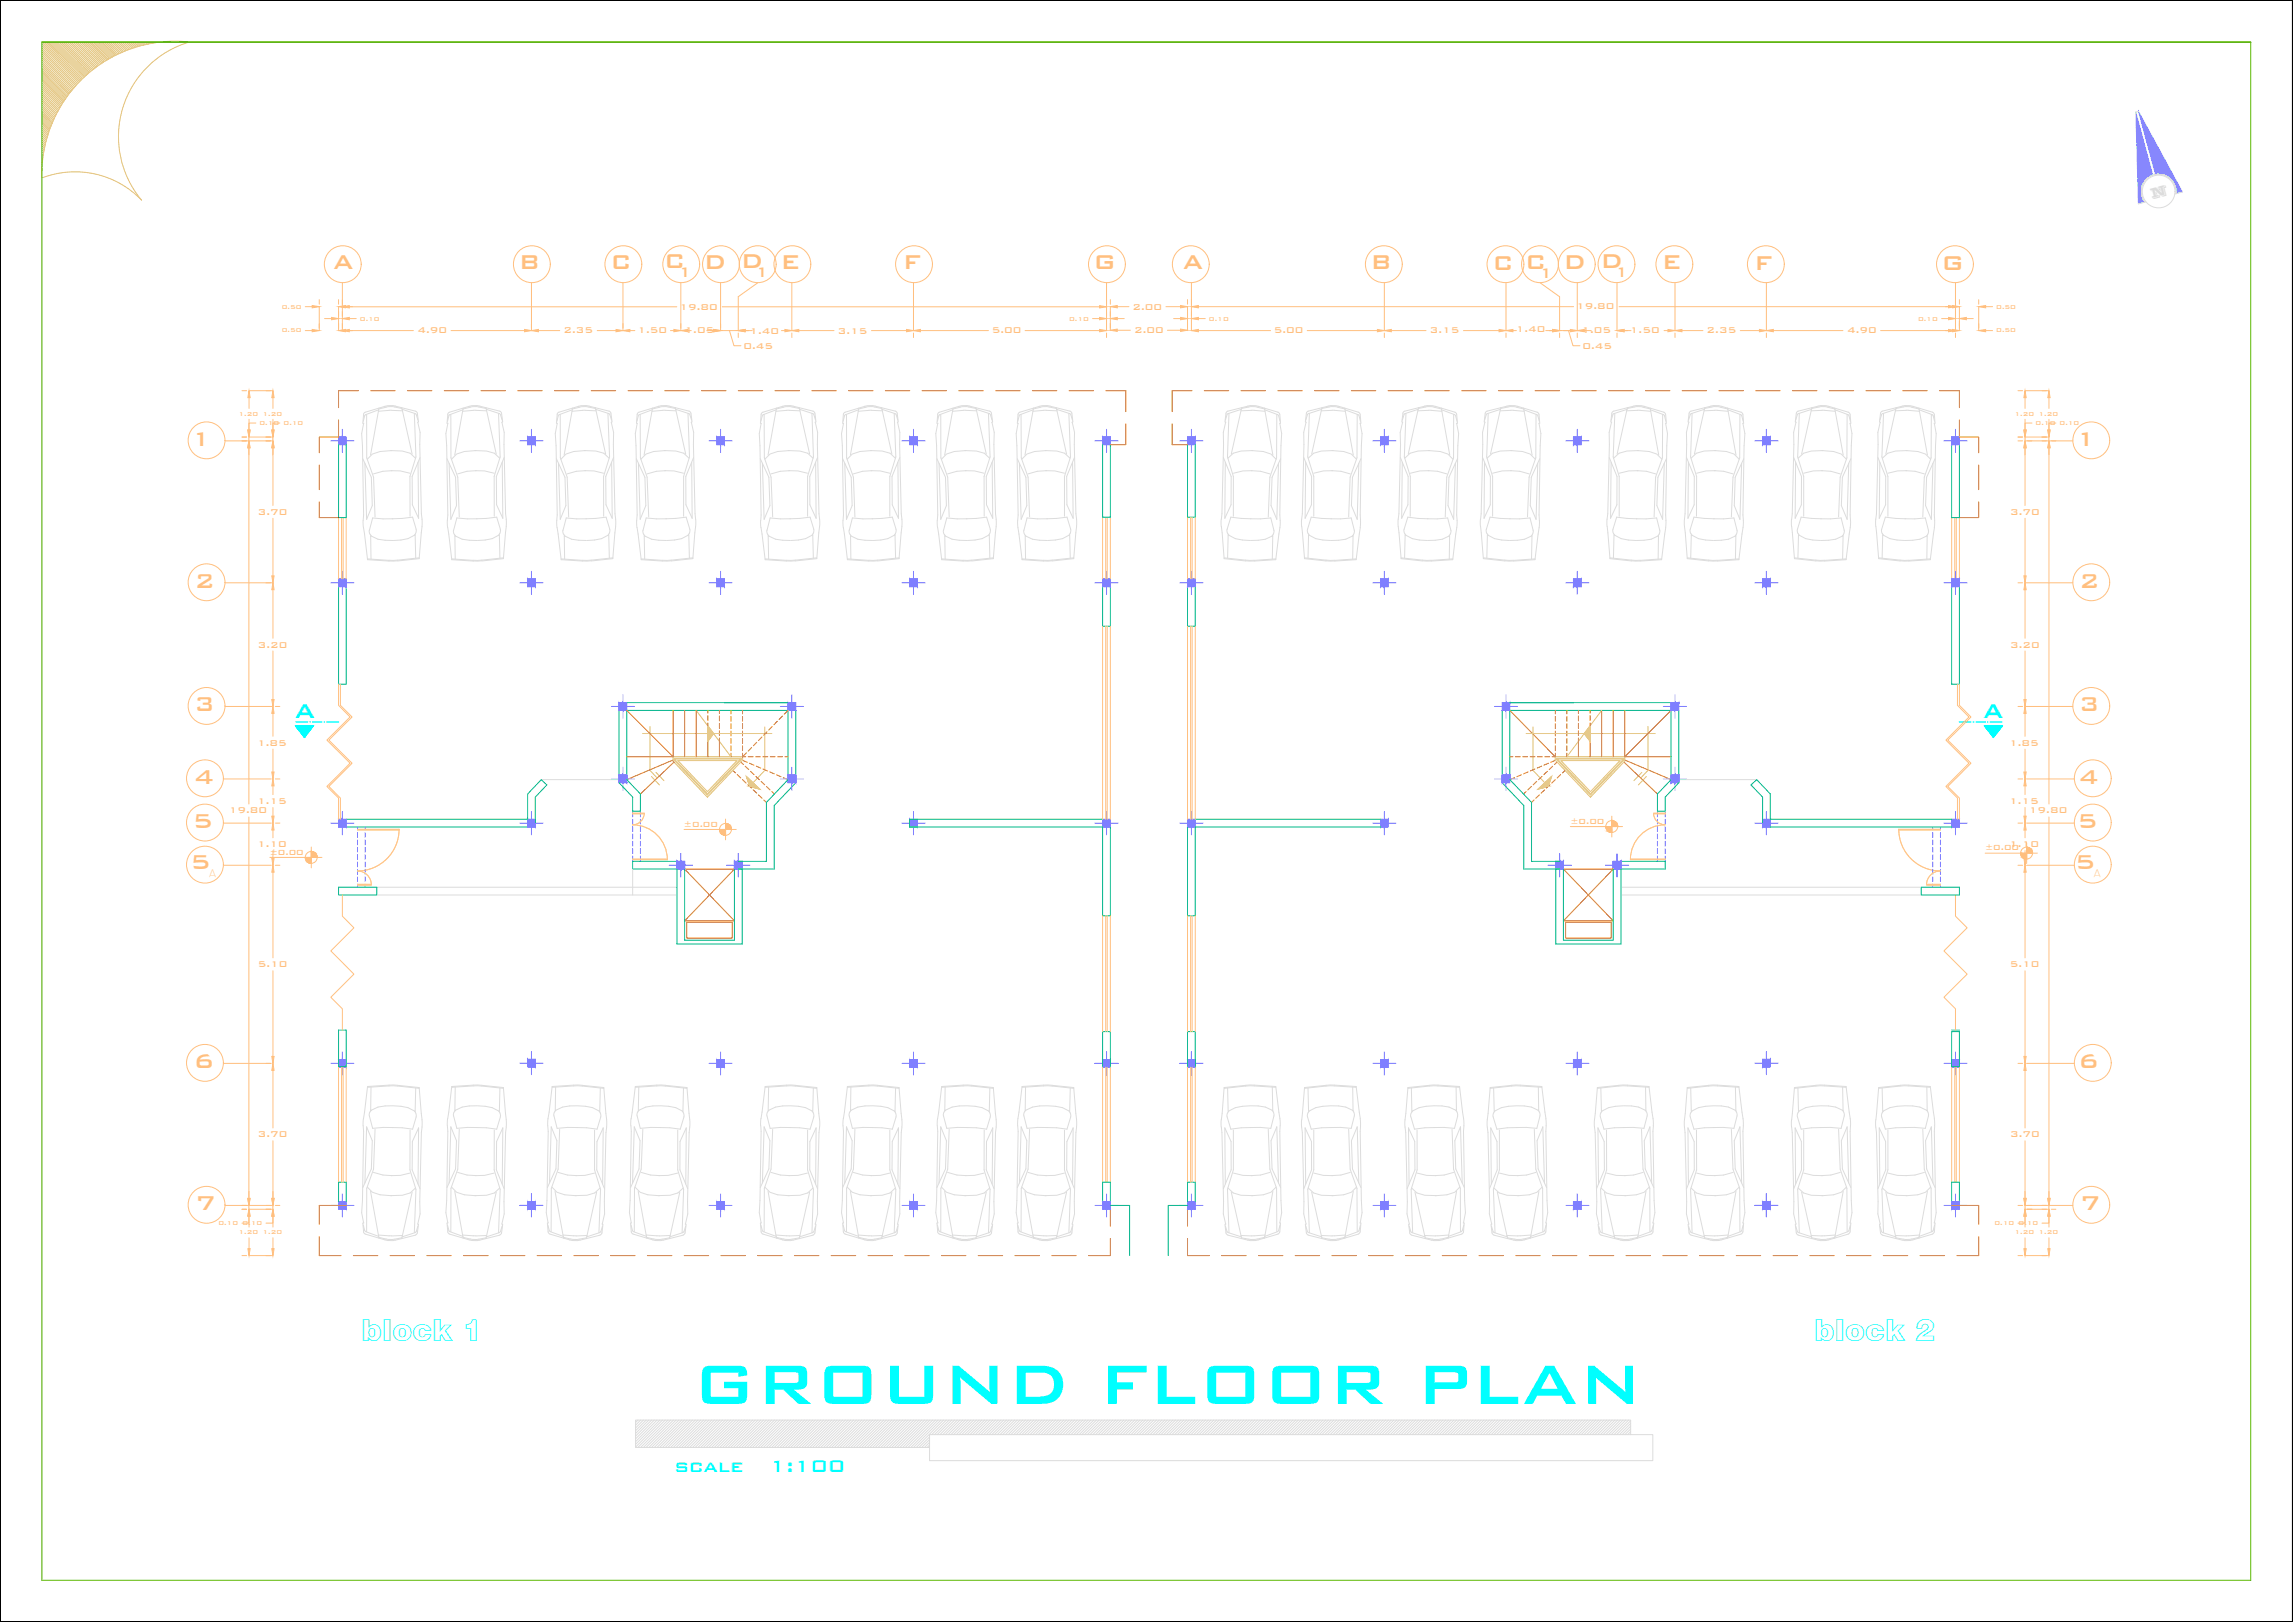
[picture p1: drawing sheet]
<svg xmlns="http://www.w3.org/2000/svg" width="841mm" height="594mm" viewBox="0 0 841 594" stroke-linecap="round" stroke-linejoin="round" font-family="sans-serif">
<defs><g id="words">
<text font-size="27.1" fill="#0ff" x="253.9" y="514.2">GROUND FLOOR PLAN</text>
<g font-size="11.2" fill="#0ff">
<text x="132.5" y="491.2">block 1</text>
<text x="664.9" y="491.2">block 2</text>
</g>
<g font-size="9.8" fill="#ffbf7f">
<text x="122.1" y="98.5">A</text>
<text x="190.2" y="98.5">B</text>
<text x="223.7" y="98.5">C</text>
<text x="243.4" y="98.3">C D D E</text>
<text x="330.9" y="98.5">F</text>
<text x="400.7" y="98.5">G</text>
<text x="433.5" y="98.5">A</text>
<text x="502.2" y="98.5">B</text>
<text x="546.9" y="98.7">C C D D</text>
<text x="609" y="98.5">E</text>
<text x="642.9" y="98.8">F</text>
<text x="711.5" y="98.8">G</text>
<text x="70" y="163.2">1</text>
<text x="760.6" y="163.2">1</text>
<text x="71.3" y="215.2">2</text>
<text x="761.9" y="215.2">2</text>
<text x="71.3" y="260.5">3</text>
<text x="761.9" y="260.5">3</text>
<text x="71" y="287.1">4</text>
<text x="761.6" y="287.1">4</text>
<text x="70.5" y="303.2">5</text>
<text x="761.2" y="303.2">5</text>
<text x="69.7" y="318.4">5</text>
<text x="760.3" y="318.4">5</text>
<text x="71" y="391.3">6</text>
<text x="761.6" y="391.3">6</text>
<text x="71.6" y="443.2">7</text>
<text x="762.3" y="443.2">7</text>
</g>
<g font-size="9.8" fill="#0ff">
<text x="108.1" y="263.2">A</text>
<text x="726.8" y="263.2">A</text>
</g>
<g font-size="8.1" fill="#0ff">
<text x="247.2" y="539">scale</text>
<text x="281.9" y="539">1:100</text>
</g>
<g font-size="6.8" fill="#ffbf7f">
<text x="248.4" y="101.4">1</text>
<text x="276.6" y="101.4">1</text>
<text x="563.9" y="101.7">1</text>
<text x="591.6" y="101.4">1</text>
</g>
<g font-size="4.1" fill="#ffbf7f">
<text x="249" y="113.4">19.80</text>
<text x="415" y="113.4">2.00</text>
<text x="577.6" y="113.3">19.80</text>
<text x="153" y="122.1">4.90</text>
<text x="206.5" y="122.1">2.35</text>
<text x="233.6" y="122.1">1.50</text>
<text x="250.9" y="122.1">1.05</text>
<text x="274.6" y="122.3">1.40</text>
<text x="307" y="122.3">3.15</text>
<text x="363.4" y="122.1">5.00</text>
<text x="415.6" y="122">2.00</text>
<text x="466.8" y="122.1">5.00</text>
<text x="523.9" y="122.1">3.15</text>
<text x="555.5" y="121.6">1.40</text>
<text x="579.5" y="122.1">1.05</text>
<text x="597.3" y="122.1">1.50</text>
<text x="625.4" y="122.1">2.35</text>
<text x="676.9" y="122.1">4.90</text>
<text x="272.4" y="127.6">0.45</text>
<text x="579.9" y="127.6">0.45</text>
<text x="94.5" y="188.5">3.70</text>
<text x="736.6" y="188.5">3.70</text>
<text x="94.5" y="237.2">3.20</text>
<text x="736.6" y="237.2">3.20</text>
<text x="94.2" y="273.1">1.85</text>
<text x="736.3" y="273.1">1.85</text>
<text x="83.9" y="297.9">19.80</text>
<text x="94.2" y="294.4">1.15</text>
<text x="736.3" y="294.4">1.15</text>
<text x="743.5" y="297.9">19.80</text>
<text x="94.3" y="310.2">1.10</text>
<text x="736.3" y="310.2">1.10</text>
<text x="76.7" y="321.1">A</text>
<text x="767.3" y="321.1">A</text>
<text x="94.5" y="354.3">5.10</text>
<text x="736.5" y="354.3">5.10</text>
<text x="94.5" y="416.5">3.70</text>
<text x="736.6" y="416.5">3.70</text>
</g>
<g font-size="3.6" fill="#ffbf7f">
<text x="250.6" y="302.7">±0.00</text>
<text x="575.5" y="301.7">±0.00</text>
<text x="727.4" y="311.4">±0.00</text>
<text x="98.8" y="313">±0.00</text>
</g>
<g font-size="2.7" fill="#ffbf7f">
<text x="103.3" y="113">0.50</text>
<text x="731.5" y="113">0.50</text>
<text x="131.9" y="117.4">0.10</text>
<text x="391.8" y="117.4">0.10</text>
<text x="443" y="117.4">0.10</text>
<text x="702.9" y="117.4">0.10</text>
<text x="103.3" y="121.8">0.50</text>
<text x="731.5" y="121.8">0.50</text>
<text x="87.4" y="152.3">1.20</text>
<text x="95.1" y="155.7">0.10</text>
<text x="96.2" y="152.3">1.20</text>
<text x="103.9" y="155.7">0.10</text>
<text x="738.2" y="152.3">1.20</text>
<text x="746" y="155.7">0.10</text>
<text x="747" y="152.3">1.20</text>
<text x="754.7" y="155.7">0.10</text>
<text x="80" y="448.7">0.10</text>
<text x="88.8" y="448.7">0.10</text>
<text x="730.9" y="448.7">0.10</text>
<text x="739.7" y="448.7">0.10</text>
<text x="87.4" y="452.1">1.20</text>
<text x="96.2" y="452.1">1.20</text>
<text x="738.2" y="452.1">1.20</text>
<text x="747" y="452.1">1.20</text>
</g>
</g></defs>
<!-- layer: 0 -->
<g fill="none" stroke="#ffbf7f" stroke-width=".37">
<path d="M111.9 112.3h2.5M117 109.7v1.7M117 118.5v1.7M118.9 116.7h2.6M124.1 109.7v1.7M124.1 114.1v1.7M124.1 118.5v1.7M125.5 109.8v1.7M125.5 114.1v1.7M125.5 118.5v1.7M126.6 112.3h2.5M128 112.4h120"/>
<path d="M128 116.7h2.5M194.8 118.5v1.7M228.3 118.5v1.7M249.5 118.5v1.7M264.1 118.5v1.7M264.7 112.4h138.3M400.4 116.7h2.6M405.5 109.8v1.7M405.5 114.1v1.7M406.9 109.7v1.7M406.9 114.1v1.7M406.9 118.4v1.8"/>
<path d="M409.4 112.3h4.3M409.4 116.7h2.6M427.3 112.3h5.3M430.1 116.7h2.5M435.2 109.7v1.7M435.2 114.1v1.7M435.2 118.4v1.8M436.6 109.7v1.7M436.6 114.1v1.7M439.2 112.3h137.5M439.2 116.7h2.5M593.3 112.3h122.2"/>
<path d="M711.5 116.7h2.6M716.6 109.7v1.7M716.6 114.1v1.7M718 109.7v1.7M718 117.6v2.6M720.6 116.7h2.5M725.1 109.7v1.7M725.1 118.5v1.7M727.7 112.3h2.5M111.9 121.1h2.5M126.6 121.1h24.9M165.3 121.1h26.9"/>
<path d="M197.3 121.1h7.8M218.8 121.1h6.9M230.8 121.1h1.8M245.7 121.1h1.3M252 121.1h1.3M259 121.1h2.5M264.1 121.1h6.4M267.3 121.1l1.7 5.5h2.5M270.5 122v1.6M273.1 121.1h2.6M286.4 121.1h1.2M290.2 122v1.6"/>
<path d="M292.7 121.1h12.9M319.3 121.1h12.9M334.8 122v1.6M337.3 121.1h24.9M375.7 121.1h27.3M405.5 122v1.6M409.4 121h4.9M427.8 121h4.8M439.2 121.1h26.4M479 121.1h25.8M507.3 122v1.6M509.8 121.1h12.8"/>
<path d="M536.3 121.1h13M551.9 122v1.6M554.4 121.1h1.3M566.4 121.1h2.6M571.5 121.1h6.5M571.5 122v1.6M574.8 121.1l1.6 5.5h2.6M578 122v1.6M580.6 121.1h2.5M592.6 122v1.6M595.2 121.1h2.5M609.8 121.1h1.4"/>
<path d="M613.8 122v1.6M616.4 121.1h7.7M637.7 121.1h7.1M647.3 122v1.6M649.8 121.1h25.6M689.2 121.1h26.3M716.6 122v1.6M727.7 121.1h2.5M88.7 143.1h1.7M91.3 153.6l-.1 3.9v-2.5h2.6M91.3 145.6v4M97.5 143.1h1.6"/>
<path d="M100 153.6v3.9v-2.5h2.6M100 145.6v4M739.5 143.1h1.7M742.1 153.6v3.9v-2.5h2.5M742.1 145.6v4M748.3 143.1h1.7M750.9 153.6v3.9v-2.5h2.5M750.9 145.6v4M88.7 161.5h1.6M88.7 160.1h1.7M91.2 164v130.5M97.5 161.5h1.6"/>
<path d="M97.5 160.1h1.6M100 164v21.1M739.5 161.5h1.7M739.5 160.1h1.7M742.1 164v21.1M743 161.5h1.6M748.3 161.5h1.7M748.3 160.1h1.7M750.9 164v130.5M751.7 161.5h1.7M100 189.8v21.1M742.1 189.8v21.1"/>
<path d="M97.5 213.5h1.6M100 216v17.8M739.5 213.5h1.7M742.1 216v17.8M100 238.4v17.8M742.1 238.4v17.8M100.9 258.8h1.7M739.5 258.8h1.7M100 261.3v8.4M100 274.4v8.4M742.1 261.3v8.4M742.1 274.4v8.4"/>
<path d="M91.2 299.2v139.7M100 287.8v3.2M100 295.8v3.1M100.9 285.3h1.7M739.5 285.3h1.7M742.1 287.8v3.2M742.1 295.8v3.1M750.9 299.2v139.7M100 304v2.8M100 311.5v2.8M100 319.5v31.3M100.9 316.9h1.7"/>
<path d="M100.9 301.5h1.7M739.5 316.9h1.7M739.5 301.5h1.7M742.1 304v2.8M742.1 311.5v2.8M742.1 319.5v31.3M100 355.6v31.3M742.1 355.6v31.3M97.5 389.5h1.6M100 392.1v21M739.5 389.5h1.7M742.1 392.1v21"/>
<path d="M100 417.8v21.1M742.1 417.8v21.1M88.7 448h2.5v-2.6l.1 4M88.7 441.5h1.6M88.7 442.9h1.7M88.7 459.9h1.7M91.3 453.4v3.9M97.5 448h2.5v-2.6v4M97.5 441.5h1.6M97.5 442.9h1.6M97.5 459.9h1.6M100 453.4v3.9"/>
<path d="M100.9 441.5h1.7M739.5 448h2.6v-2.6v4M739.5 441.5h1.7M739.5 459.9h1.7M742.1 453.4v3.9M743 441.5h1.6M743 442.9h1.6M748.3 448h2.6v-2.6v4M748.3 441.5h1.7M748.3 442.9h1.7M748.3 459.9h1.7M750.9 453.4v3.9"/>
<path d="M751.7 442.9h1.7"/>
</g>
<g fill="#ffbf7f" stroke="#ffbf7f" stroke-width=".37">
<path d="M125.5 121.1l2.5-.4v.8z"/>
<path d="M192.2 120.7l2.6 .4-2.6 .4z"/>
<path d="M125.5 112.4l2.5-.5v.9z"/>
<path d="M403 111.9l2.5 .5-2.5 .4z"/>
<path d="M91.2 161.5l.4 2.5h-.8z"/>
<path d="M90.8 438.9h.8l-.4 2.6z"/>
<path d="M100 301.5l.4 2.5h-.8z"/>
<path d="M99.6 314.3h.8l-.4 2.6z"/>
<path d="M100 316.9l.4 2.6h-.8z"/>
<path d="M99.6 386.9h.8l-.4 2.6z"/>
<path d="M100 389.5l.4 2.6h-.8z"/>
<path d="M99.6 438.9h.8l-.4 2.6z"/>
<path d="M100 442.9l.4 2.5h-.8z"/>
<path d="M91.2 442.9l.4 2.5h-.8z"/>
<path d="M91.3 442.9l.4 2.5h-.9z"/>
<path d="M90.8 457.3h.9l-.4 2.6z"/>
<path d="M99.6 457.3h.8l-.4 2.6z"/>
<path d="M100 213.5l.4 2.5h-.8z"/>
<path d="M99.6 256.2h.8l-.4 2.6z"/>
<path d="M100 258.8l.4 2.5h-.8z"/>
<path d="M99.6 282.8h.8l-.4 2.5z"/>
<path d="M100 285.3l.4 2.5h-.8z"/>
<path d="M99.6 298.9h.8l-.4 2.6z"/>
<path d="M100 161.5l.4 2.5h-.8z"/>
<path d="M99.6 210.9h.8l-.4 2.6z"/>
<path d="M90.8 157.5h.8l-.4 2.6z"/>
<path d="M99.6 157.5h.8l-.4 2.6z"/>
<path d="M90.8 157.5h.9l-.4 2.6z"/>
<path d="M91.3 143.1l.4 2.5h-.9z"/>
<path d="M100 143.1l.4 2.5h-.8z"/>
<path d="M124.1 112.3l2.5-.4v.8z"/>
<path d="M114.4 111.9l2.6 .4-2.6 .4z"/>
<path d="M124.1 121.1l2.5-.4v.8z"/>
<path d="M114.4 120.7l2.6 .4-2.6 .4z"/>
<path d="M121.5 116.3l2.6 .4-2.6 .4z"/>
<path d="M125.5 116.7l2.5-.4v.8z"/>
<path d="M742.1 161.5l.4 2.5h-.8z"/>
<path d="M741.7 210.9h.8l-.4 2.6z"/>
<path d="M742.1 258.8l.4 2.5h-.8z"/>
<path d="M741.7 282.8h.8l-.4 2.5z"/>
<path d="M742.1 285.3l.4 2.5h-.8z"/>
<path d="M741.7 298.9h.8l-.4 2.6z"/>
<path d="M742.1 213.5l.4 2.5h-.8z"/>
<path d="M741.7 256.2h.8l-.4 2.6z"/>
<path d="M742.1 389.5l.4 2.6h-.8z"/>
<path d="M741.7 438.9h.8l-.4 2.6z"/>
<path d="M742.1 316.9l.4 2.6h-.8z"/>
<path d="M741.7 386.9h.8l-.4 2.6z"/>
<path d="M742.1 442.9l.4 2.5h-.8z"/>
<path d="M742.1 301.5l.4 2.5h-.8z"/>
<path d="M741.7 314.3h.8l-.4 2.6z"/>
<path d="M715.5 111.9l2.5 .4-2.5 .4z"/>
<path d="M725.1 112.3l2.6-.4v.8z"/>
<path d="M715.5 120.7l2.5 .4-2.5 .4z"/>
<path d="M725.1 121.1l2.6-.4v.8z"/>
<path d="M436.6 121.1l2.6-.4v.8z"/>
<path d="M504.8 120.7l2.5 .4-2.5 .4z"/>
<path d="M436.6 112.3l2.6-.4v.8z"/>
<path d="M714.1 111.9l2.5 .4-2.5 .4z"/>
<path d="M290.2 121.1l2.5-.4v.8z"/>
<path d="M332.2 120.7l2.6 .4-2.6 .4z"/>
<path d="M249.5 121.1l2.5-.4v.8z"/>
<path d="M261.5 120.7l2.6 .4-2.6 .4z"/>
<path d="M194.8 121.1l2.5-.4v.8z"/>
<path d="M225.7 120.7l2.6 .4-2.6 .4z"/>
<path d="M228.3 121.1l2.5-.4v.8z"/>
<path d="M247 120.7l2.5 .4-2.5 .4z"/>
<path d="M270.5 121.1l2.6-.4v.8z"/>
<path d="M287.6 120.7l2.6 .4-2.6 .4z"/>
<path d="M334.8 121.1l2.5-.4v.8z"/>
<path d="M403 120.7l2.5 .4-2.5 .4z"/>
<path d="M406.9 116.7l2.5-.4v.8z"/>
<path d="M403 116.3l2.5 .4-2.5 .4z"/>
<path d="M406.9 112.3l2.5-.4v.8z"/>
<path d="M432.6 111.9l2.6 .4-2.6 .4z"/>
<path d="M406.9 121l2.5-.5v.9z"/>
<path d="M432.6 120.5l2.6 .5-2.6 .4z"/>
<path d="M432.6 116.3l2.6 .4-2.6 .4z"/>
<path d="M436.6 116.7l2.6-.4v.8z"/>
<path d="M592.6 121.1l2.6-.4v.8z"/>
<path d="M611.2 120.7l2.6 .4-2.6 .4z"/>
<path d="M507.3 121.1l2.5-.4v.8z"/>
<path d="M549.3 120.7l2.6 .4-2.6 .4z"/>
<path d="M551.9 121.1l2.5-.4v.8z"/>
<path d="M569 120.7l2.5 .4-2.5 .4z"/>
<path d="M575.5 120.7l2.5 .4-2.5 .4z"/>
<path d="M578 121.1l2.6-.4v.8z"/>
<path d="M647.3 121.1l2.5-.4v.8z"/>
<path d="M714.1 120.7l2.5 .4-2.5 .4z"/>
<path d="M613.8 121.1l2.6-.4v.8z"/>
<path d="M644.8 120.7l2.5 .4-2.5 .4z"/>
<path d="M718 116.7l2.6-.4v.8z"/>
<path d="M714.1 116.3l2.5 .4-2.5 .4z"/>
<path d="M750.9 161.5l.4 2.5h-.9z"/>
<path d="M750.4 438.9h.9l-.4 2.6z"/>
<path d="M750.9 442.9l.4 2.5h-.9z"/>
<path d="M741.7 457.3h.8l-.4 2.6z"/>
<path d="M750.4 457.3h.9l-.4 2.6z"/>
<path d="M741.7 157.5h.8l-.4 2.6z"/>
<path d="M742.1 143.1l.4 2.5h-.8z"/>
<path d="M750.4 157.5h.9l-.4 2.6z"/>
<path d="M750.9 143.1l.4 2.5h-.9z"/>
</g>
<!-- layer: WALL -->
<g fill="none" stroke="#dd6e00" stroke-width=".37">
<path d="M124.1 153.8v6.3h-7.1v5.7M131.3 143.1h-7.2v6.2M135.8 143.1h9M149.3 143.1h9M162.8 143.1h9M176.3 143.1h8.9M189.7 143.1h9M203.2 143.1h9M216.6 143.1h9M230.2 143.1h8.9M243.6 143.1h9M257.1 143.1h9"/>
<path d="M270.5 143.1h9M284 143.1h9M297.5 143.1h9M311 143.1h8.9M324.4 143.1h9M337.9 143.1h9M351.4 143.1h9M364.9 143.1h8.9M378.3 143.1h9M391.8 143.1h9M405.2 143.1h7.4v7.7M412.6 155.3v7.6h-5.7"/>
<path d="M429.5 155.3v7.6h5.7M436.8 143.1h-7.3v7.7M441.3 143.1h9M454.8 143.1h8.9M468.3 143.1h9M481.7 143.1h9M495.2 143.1h9M508.7 143.1h8.9M522.1 143.1h9M535.6 143.1h9M549.1 143.1h9M562.6 143.1h8.9"/>
<path d="M576 143.1h9M589.5 143.1h9M603 143.1h9M616.4 143.1h9M629.9 143.1h9M643.4 143.1h8.9M656.8 143.1h9M670.3 143.1h9M683.8 143.1h9M697.3 143.1h8.9M710.7 143.1h7.3v6.2M718 153.8v6.3h7.1v5.7"/>
<path d="M117 170.3v9M725.1 170.3v9M117 183.8v5.8h7.1M725.1 183.8v5.8h-7.1M229.7 277.2h17M229.7 260.2l17 17M246.7 260.2v17M246.7 278.4l-17 7.2M247 279.1l-12.3 11.7M250.9 260.2v17M255.1 260.2v17M259.4 260.2v1"/>
<path d="M259.4 262.1v1.8M259.4 264.8v12.4M263.6 260.2v1.1M263.6 262.2v1.8M263.6 264.9v1.9M263.6 267.6v1.8M263.6 270.3v6.9M267.9 260.2v1.3M267.9 262.4v1.8M267.9 265.1v1.8M267.9 267.8v1.8M267.9 270.5v1.8"/>
<path d="M267.9 273.1v1.9M267.9 275.9v1.3M271.5 279.1l.9 .9M272.1 260.2v1.3M272.1 262.4v1.8M272.1 265.1v1.8M272.1 267.8v1.8M272.1 270.5v1.8M272.1 273.1v1.9M272.1 275.9v1.3M272.1 278.5l1.7 .7M273.5 275.7l-1.4 1.5h1.2"/>
<path d="M274.2 277.2h1.8M274.6 279.5l1.7 .8M275.4 273.8l-1.2 1.3M276.9 277.2h1.8M277.3 271.9l-1.2 1.2M279.2 269.9l-1.3 1.3M279.6 277.2h1.8M281.1 268l-1.2 1.3M282.3 277.2h1.7M283 266.1l-1.3 1.3M284.8 264.2l-1.2 1.2M285 277.2h1.8"/>
<path d="M286.8 262.3l-1.3 1.2M287.6 277.2h1.2M288.8 260.2l-1.4 1.4M553.3 260.2l16.6 17h-1.1M553.3 277.2h1.1M555.3 277.2h1.8M558 277.2h1.8M560.7 277.2h1.8M563.4 277.2h1.8M566.1 277.2h1.8M567.4 279.5l-1.6 .8M570 260.2v1.3"/>
<path d="M570 262.4v1.8M570 265.1v1.8M570 267.8v1.8M570 270.5v1.8M570 273.1v1.9M570 275.9v1.3M570 278.5l-1.7 .7M570.6 279.1l-.9 .9M574.2 260.2v1.3M574.2 262.4v1.8M574.2 265.1v1.8M574.2 267.8v1.8"/>
<path d="M574.2 270.5v1.8M574.2 273.1v1.9M574.2 275.9v1.3M578.4 260.2v1.1M578.4 262.2v1.8M578.4 264.9v1.9M578.4 267.6v1.8M578.4 270.3v6.9M582.7 260.2v1M582.7 262.1v1.8M582.7 264.8v12.4M586.9 260.2v17"/>
<path d="M591.2 260.2v17M595.1 279.1l12.3 11.7M595.4 278.4l17 7.2M595.4 260.2v17M612.4 260.2l-17 17h17M268.5 282.2l1 .9M270.2 283.7l1.3 1.3M272.1 285.6l1.3 1.2M273.1 280.6l1.3 1.3M274.1 287.4l1.3 1.2M275 282.5l1.3 1.2M276 289.3l1.3 1.2"/>
<path d="M277 284.4l1.3 1.2M277.1 280.6l1.7 .7M277.9 291.1l1.4 1.3M278.9 286.2l1.3 1.3M279.6 281.7l1.6 .7M279.9 293l1 .9M280.9 288.1l1.3 1.2M282.1 282.7l1.6 .7M282.9 289.9l.9 .9M284.6 283.8l1.6 .7M287 284.8l1.8 .8M555 284.8l-1.7 .8"/>
<path d="M557.5 283.8l-1.6 .7M559.3 289.9l-1 .9M560 282.7l-1.7 .7M561.2 288.1l-1.3 1.2M562.2 293l-1 .9M562.5 281.7l-1.7 .7M563.1 286.2l-1.3 1.3M564.1 291.1l-1.3 1.3M565 280.6l-1.7 .7M565.1 284.4l-1.3 1.2M566.1 289.3l-1.3 1.2M567 282.5l-1.3 1.2"/>
<path d="M568 287.4l-1.3 1.2M569 280.6l-1.3 1.3M570 285.6l-1.4 1.2M571.9 283.7l-1.3 1.3M573.5 282.2l-.9 .9M250.9 318.3h18.2l-18.2 19h18.2zM572.9 318.3l18.3 19h-18.3l18.3-19zM251.7 337.8h16.6v5.8h-16.6zM573.7 337.8h16.8v5.8h-16.8zM117 452.9v7h8M126.9 441.5h-9.9v7M129.5 459.9h9"/>
<path d="M142.9 459.9h9M156.4 459.9h9M169.9 459.9h9M183.4 459.9h8.9M196.8 459.9h9M210.3 459.9h9M223.8 459.9h8.9M237.2 459.9h9M250.7 459.9h9M264.2 459.9h9M277.7 459.9h8.9M291.1 459.9h9"/>
<path d="M304.6 459.9h9M318.1 459.9h9M331.5 459.9h9M345 459.9h9M358.5 459.9h8.9M371.9 459.9h9M385.4 459.9h9M406.9 453.6v6.3h-8M406.9 442.9v6.2M435.2 453.6v6.3h8M435.2 442.9v6.2M447.7 459.9h9"/>
<path d="M461.2 459.9h8.9M474.6 459.9h9M488.1 459.9h9M501.6 459.9h8.9M515 459.9h9M528.5 459.9h9M542 459.9h9M555.4 459.9h9M568.9 459.9h9M582.4 459.9h9M595.9 459.9h8.9M609.3 459.9h9"/>
<path d="M622.8 459.9h9M636.3 459.9h8.9M649.8 459.9h8.9M663.2 459.9h9M676.7 459.9h9M690.1 459.9h9M703.6 459.9h9M715.2 441.5h9.9v7M725.1 452.9v7h-8"/>
</g>
<!-- layer: TEXT -->
<g fill="none" stroke="#00b88a" stroke-width=".37">
<path d="M124.1 162.9v26.7h2.8v-26.7M404.1 162.9v26.5h2.8v-26.5M435.2 162.9v26.5h2.8v-26.5M715.2 162.9v26.7h2.8v-26.7M124.1 212.1v38.5h2.8v-38.5M404.1 212.1v17.3h2.8v-17.3M435.2 212.1v17.3h2.8v-17.3M715.2 212.1v38.5h2.8v-38.5M229.7 257.4h59.1M553.3 257.4h59.1M226.9 260.2v26.5l4.9 5.2v5.2h2.9v-6.3l-5-5.2v-25.4h59.1v25.4l-7.9 8.3v21.6h-10.5M291.6 260.2v26.5l-7.9 8.3v23.3h-13.3"/>
<path d="M550.5 260.2v26.5l7.9 8.3v23.3h13.3M615.2 260.2v26.5l-5 5.2v5.2h-2.8v-6.3l5-5.2v-25.4h-59.1v25.4l7.9 8.3v21.6h10.5M126.9 300.1h66.5v-9.3l5-5.2 2 1.9-4.2 4.4v9.6M126.9 302.9h66.5M248.1 315.5h-16.3v2.8h16.3v27.5h23.9v-27.5M250.9 318.3v26.1h18.2v-26.1M404.1 300.1h-70.7v2.8h70.7v32.5h2.8v-32.5M435.2 302.9v32.5h2.8v-32.5h67.9M438 300.1h67.9M572.9 318.3v26.1h18.3v-26.1M594 315.5h16.2v2.8h-16.2v27.5h-23.9v-27.5M648.7 302.9h66.5"/>
<path d="M715.2 300.1h-66.5v-9.3l-5-5.2-2 1.9 4.2 4.4v9.6M124.1 325h14v2.8h-14zM704 325h14v2.8h-14zM124.1 377.3h2.8v13.3h-2.8zM715.2 377.8h2.8v12.8h-2.8zM715.2 377.3h2.8M404.1 390.6v-12.8h2.8v12.8M435.2 390.6v-12.8h2.8v12.8M124.1 440.1v-7.1h2.8v7.1M404.1 440.1v-7.1h2.8v7.1M406.9 441.5h7.1v18.4M435.2 441.5h-7.1v18.4"/>
<path d="M435.2 440.1v-7.1h2.8v7.1M715.2 440.1v-7.1h2.8v7.1"/>
</g>
<!-- layer: MOBLEMAN -->
<g fill="none" stroke="#dcdcdc" stroke-width=".37">
<path d="M782.7 41l.9 33.6 2.8-.7M782.7 41l6.2 23.1M783.7 40.8l16 29.5-2.7 .7M783.7 40.8l6.2 23.1M783.7 40.8l-1 .2M797.4 70.9a6.4 6.4 0 0 0-8-7 6.4 6.4 0 0 0-3.5 10.1M133.3 155.1l-.8 3.7 .3 4.5 .5 25.3-.3 3.1 1.7 13.3 7.9 .5M134.4 151.8v15.9l2.5 7.1 .5 14.5M138.8 150.1l-4.9 1.9-.8 2.3M138.9 149.5l-3.1 17.1M141.5 149.1l2.6-.1 3.2 .6M141.5 149.2l-2.7 .6"/>
<path d="M142.6 150.3l-3.9 .3M143.5 150.3h-.9M143.5 150.3l4 .2M145 148.8l7.2 1.8 .7 .8M145 148.7l-1.7-.2-1.7 .2-8 2.4-.4 .7-.2 3.2h.3M147.2 149.3l3.8 17M147.3 149.9l5 1.7 .8 2.3M151.8 151.5l.6 15.9-2.2 7.1 .1 14.6M152.9 151.4l.5 3.2-.4 .1M153.1 154.7l.9 3.7-.2 4.4 .6 25.4 .3 3-1.1 13.4-7.8 .9M164.1 155.1l-.7 3.7 .3 4.5 .4 25.3-.2 3.1 1.7 13.3 8.3 .5 2.7-.1M164.9 151.9l-.4 .4-.5 2"/>
<path d="M165.2 151.8l.1 15.9 2.5 7.1 .5 14.5M169.7 150.1l-4.8 1.8M169.7 149.5l-3 17.1M172.3 149.1l2.6-.1 3.2 .6M172.4 149.2l-2.7 .6M173.5 150.3l-4 .3M174.3 150.3h-.9M174.4 150.3l3.9 .2M178.1 149.3l3.7 17M178.2 149.9l4.8 1.6M182.7 151.5l.6 15.9-2.2 7.1v14.6M183 151.5l.4 .4 .6 2"/>
<path d="M183.8 151.4l-.7-.8-7.3-1.9-1.6-.2-1.7 .2-8 2.4-.4 .7-.3 3.2h.4M183.8 151.4l.4 3.2-.3 .1M183.9 154.7l.9 3.7 .5 29.8 .3 3-1.1 13.4-7.9 .9M204.2 155.1l-.7 3.7 .3 4.5 .4 25.3-.2 3.1 1.6 13.3 8 .5M204.2 151.8l-.3 3.2h.3M205.3 151.8v15.9l2.5 7.1 .6 14.5M209.7 150.1l-4.9 1.9-.7 2.3M209.8 149.5l-3.1 17.1M212.4 149.1l2.6-.1 3.2 .6M212.5 149.2l-2.7 .6M213.6 150.3l-4 .3M214.4 150.3h-.9"/>
<path d="M214.5 150.3l3.9 .2M218.2 149.3l3.7 17M218.3 149.9l4.8 1.6 .4 .4M222.8 151.5l.6 15.9-2.2 7.1v14.6M223.5 151.9l.6 2M223.9 151.4l-.7-.8-7.3-1.9-2.2-.2-8.9 2.5-.6 .8M223.9 151.4l.4 3.2-.3 .1 .9 3.7 .5 29.8 .2 2M233.5 155.1l-.7 3.7 .7 29.8-.2 3.1 1.7 13.3 8.4 .5 2.6-.1M234.6 151.8l.1 15.9 2.4 7.1 .6 14.5M239 150.1l-4.9 1.9-.7 2.3M239.1 149.5l-3.1 17.1M241.3 148.8l1.7-.3 1.7 .1 7.8 2"/>
<path d="M241.4 148.8l-7.5 2.3-.4 .7-.3 3.2h.4M241.8 149.2l-2.7 .6M242.9 150.3l-3.9 .3M243.8 150.3h-.9M243.8 150.3l3.9 .2M244.8 149l-3.1 .1M244.8 149.1l2.8 .5M247.5 149.3l3.8 17M247.6 149.9l4.8 1.6 .4 .4M252.1 151.5l.6 15.9-2.2 7.1v14.6M252.5 150.6l.7 .8M252.8 151.9l.6 2"/>
<path d="M253.2 151.4l.4 3.2-.3 .1M253.4 154.7l.8 3.7-.1 4.4 .8 27.4M278.9 155.1l-.7 3.7 .7 29.8-.2 3.1 1.7 13.3 7.9 .5M278.9 151.8l-.2 3.2h.3M280 151.8l.1 15.9 2.5 7.1 .6 14.5M284.5 150.1l-5 1.9-.7 2.3M284.6 149.5l-3.1 17.1M287.2 149.1l2.5-.1 3.3 .6M287.2 149.2l-2.7 .6M288.3 150.3l-3.9 .3M289.2 150.3h-.9M289.2 150.3l3.9 .2"/>
<path d="M292.9 149.3l3.8 17M293 149.9l4.8 1.6 .4 .4M297.5 151.5l.6 15.9-2.2 7.1v14.6M298.3 151.9l.6 2M298.6 151.4l-.6-.8-7.3-1.9-2.3-.2-8.8 2.5-.7 .8M298.6 151.4l.4 3.2-.3 .1M298.8 154.7l.8 3.7 .5 29.8 .3 3-1.1 13.4-7.8 .9M309.1 151.8l-.3 3.2h.3M309.1 155.1l-.7 3.7 .3 4.5 .4 25.3-.2 3.1 1.6 13.3 7.9 .5M310.2 151.8v15.9l2.5 7.1 .6 14.5M314.6 150.1l-4.9 1.9-.7 2.3M314.7 149.5l-3.1 17.1"/>
<path d="M317.3 149.1l2.6-.1 3.2 .6M317.4 149.2l-2.7 .6M318.5 150.3l-4 .3M319.3 150.3h-.9M319.3 150.3l4 .2M323.1 149.3l3.7 17M323.2 149.9l4.8 1.6 .4 .4M327.7 151.5l.6 15.9-2.2 7.1v14.6M328.4 151.9l.6 2M328.8 151.4l-.7-.8-7.3-1.9-2.2-.2-8.9 2.5-.6 .8M328.8 151.4l.4 3.2-.4 .1M328.9 154.7l.9 3.7 .5 29.8 .2 2"/>
<path d="M343.6 155.1l-.7 3.7 .3 4.5 .4 29.9M344.4 151.9l-.4 .4-.5 2M344.7 151.8l.1 15.9 2.5 7.1 .5 14.5M349.2 150.1l-4.8 1.8M349.3 149.5l-3.1 17.1M351.5 148.8l1.6-.3 2.3 .2 7.3 1.9 .6 .8M351.5 148.8l-7.5 2.3-.4 .7-.2 3.2h.3M351.9 149.1l2.6-.1 3.2 .6M351.9 149.2l-2.7 .6M353 150.3l-3.9 .3M353.9 150.3h-.9M353.9 150.3l4 .2"/>
<path d="M357.6 149.3l3.8 17M357.7 149.9l4.9 1.6M362.2 151.5l.6 15.9-2.2 7.1 .1 14.6M362.5 151.5l.4 .4M363 151.9l.5 2M363.3 151.4l.5 3.2-.4 .1M363.5 154.7l.8 3.7-.1 4.4 .6 25.4 .3 2M373.1 155.1l-.7 3.7 .7 29.8-.2 3.1 1.7 13.3 8.3 .5 2.7-.1M373.7 151l-.6 .8-.3 3.2h.4M374.2 151.8l.1 15.9 2.5 7.1 .5 14.5M378.7 150.1l-5 1.9-.7 2.3M378.7 149.5l-3.1 17.1"/>
<path d="M381.3 149.1l2.6-.1 3.2 .6M381.4 149.2l-2.7 .6M382.5 150.3l-4 .3M383.3 150.3h-.9M383.4 150.3l3.9 .2M384.8 148.7l-1.7-.2-1.7 .2-7.7 2.3M384.8 148.8l7.3 1.8 .7 .8M387.1 149.3l3.7 17M387.2 149.9l5 1.7 .8 2.3M391.7 151.5l.6 15.9-2.2 7.1v14.6M392.8 151.4l.4 3.2-.4 .1M392.9 154.7l.9 3.7 .5 29.8 .3 3-1.1 13.4-7.9 .9"/>
<path d="M449.3 151.4l-.4 3.2 .3 .1-.9 3.7-.5 29.8-.3 3 1.1 13.4 7.9 .9M449.3 151.4l.6-.8 7.3-1.9 1.7-.2 1.7 .2 8 2.4 .4 .7 .3 3.2h-.4M450 151.5l-.4 .4-.5 2M450.4 151.5l-.6 15.9 2.2 7.1v14.6M454.9 149.9l-4.8 1.6M455 149.3l-3.8 17M458.7 150.3h.9M458.7 150.3l-3.9 .2M459.6 150.3l3.9 .3M460.7 149.1l-2.6-.1-3.2 .6M460.7 149.2l2.7 .6M463.4 149.5l3.1 17.1"/>
<path d="M463.5 150.1l4.7 1.8 .4 .4M467.9 151.8l-.1 15.9-2.4 7.1-.6 14.5M468.6 152.3l.5 2M469 155.1l.7 3.7-.7 29.8 .2 3.1-1.7 13.3-8.4 .5-2.7-.1M478.6 154.7l-.8 3.7-.5 29.8-.3 2M478.7 151.4l-.3 3.2 .3 .1M478.7 151.4l.7-.8 7.3-1.9 2.2-.2 8.9 2.5 .6 .8M479.1 151.9l-.6 2M479.8 151.5l-.6 15.9 2.2 7.1v14.6M484.4 149.9l-4.9 1.6-.4 .4M484.4 149.3l-3.7 17M488.1 150.3h1"/>
<path d="M488.2 150.3l-4 .2M489.1 150.3l3.9 .3M490.2 149.2l2.7 .6M490.2 149.1l-2.6-.1-3.2 .6M492.8 149.5l3.1 17.1M492.9 150.1l4.9 1.9 .7 2.3M497.4 151.8l-.1 15.9-2.5 7.1-.6 14.5M498.5 155.1l.6 3.7-.5 32.9-1.6 13.3-7.9 .5M498.5 151.8l.2 3.2h-.3M514 154.7l-.9 3.7 .1 4.4-.6 25.4-.3 3 1.1 13.4 7.9 .9M514.1 151.4l-.4 3.2 .3 .1M515.2 151.5l-.6 15.9 2.2 7.1v14.6"/>
<path d="M519.7 149.9l-5 1.7-.8 2.3M519.8 149.3l-3.7 17M522 148.7l1.7-.2 1.7 .2 8 2.4 .4 .7 .3 3.2h-.4M522.1 148.8l-7.3 1.8-.7 .8M523.5 150.3l-3.9 .2M523.5 150.3h.9M524.5 150.3l3.9 .3M525.5 149.1l-2.5-.1-3.2 .6M525.6 149.2l2.6 .6M528.2 149.5l3.1 17.1M528.3 150.1l4.7 1.8 .4 .4M532.7 151.8v15.9l-2.5 7.1-.6 14.5"/>
<path d="M533.4 152.3l.5 2M533.8 155.1l.7 3.7-.3 4.5-.4 25.3 .2 2M544.1 154.7l-.8 3.7-.5 29.8-.4 3 1.2 13.4 7.9 .9M544.3 151.4l-.4 3.2 .3 .1M544.3 151.4l.6-.8 7.3-1.9 1.7-.2 1.7 .2 7.9 2.4 .4 .7 .3 3.2h-.3M545 151.5l-.4 .4-.5 2M545.4 151.5l-.6 15.9 2.2 7.1v14.6M549.9 149.9l-4.8 1.6M550 149.3l-3.8 17M553.7 150.3h.9M553.7 150.3l-3.9 .2M554.6 150.3l3.9 .3"/>
<path d="M555.7 149.1l-2.6-.1-3.2 .6M555.7 149.2l2.7 .6M558.3 149.5l3.2 17.1M558.4 150.1l4.8 1.8 .4 .4M562.9 151.8l-.1 15.9-2.4 7.1-.6 14.5M563.6 152.3l.5 2M564 155.1l.7 3.7-.7 34.4M590.5 154.7l-.8 3.7 .1 4.4-.9 30M590.7 151.4l-.4 3.2 .3 .1M590.7 151.4l.6-.8 7.3-1.9 2.3-.2 8.8 2.5 .6 .8M591.8 151.5l-.6 15.9 2.2 7.1v14.6M596.3 149.9l-5.1 1.7-.7 2.3"/>
<path d="M596.4 149.3l-3.8 17M600.1 150.3h.9M600.1 150.3l-4 .2M601 150.3l3.9 .3M602.1 149.2l2.7 .6M602.1 149.1l-2.6-.1-3.2 .6M604.7 149.5l3.2 17.1M604.8 150.1l4.9 1.9 .8 2.3M609.3 151.8l-.1 15.9-2.5 7.1-.5 14.5M610.4 155.1l.7 3.7-.7 34.4M610.4 151.8l.2 3.2h-.3M618.9 154.7l-.9 3.7-.5 29.8-.3 3 1.1 13.4 7.9 .9"/>
<path d="M619 151.4l-.4 3.2 .3 .1M619 151.4l.7-.8 7.2-1.9 2.3-.2 8.8 2.5 .7 .8M620.1 151.5l-.6 15.9 2.2 7.1v14.6M624.6 149.9l-5 1.7-.8 2.3M624.7 149.3l-3.8 17M628.4 150.3h.9M628.4 150.3l-3.9 .2M629.3 150.3l4 .3M630.4 149.1l-2.5-.1-3.2 .6M630.5 149.2l2.6 .6M633.1 149.5l3.1 17.1M633.2 150.1l4.9 1.9 .7 2.3"/>
<path d="M637.6 151.8l-.1 15.9-2.4 7.1-.6 14.5M638.7 155.1l.7 3.7-.3 4.5-.4 25.3 .2 2M638.7 151.8l.3 3.2h-.4M658.1 154.7l-.8 3.7 .1 4.4-.8 27.4M658.3 151.4l-.4 3.2 .3 .1M658.3 151.4l.6-.8 7.3-1.9 2.3-.2 8.8 2.5 .7 .8M659.4 151.5l-.6 15.9 2.2 7.1v14.6M663.9 149.9l-5 1.7-.8 2.3M664 149.3l-3.8 17M667.7 150.3h.9M667.7 150.3l-4 .2M668.6 150.3l3.9 .3"/>
<path d="M669.7 149.1l-2.6-.1-3.2 .6M669.7 149.2l2.7 .6M672.3 149.5l3.2 17.1M672.4 150.1l4.9 1.9 .8 2.3M676.9 151.8l-.1 15.9-2.4 7.1-.6 14.5M678 155.1l.7 3.7-.7 29.8 .2 3.1-1.7 13.3-8.4 .5-2.7-.1M678 151.8l.3 3.2h-.4M689 154.7l-.8 3.7v4.4l-.8 30M689.1 151.4l-.4 3.2 .4 .1M689.8 150.6l7.8-2 2.8 .1 8 2.4 .4 .7 .3 3.2h-.3M689.8 150.6l-.7 .8M689.9 151.5l-.4 .4-.6 2"/>
<path d="M690.2 151.5l-.6 15.9 2.2 7.1v14.6M694.8 149.9l-4.9 1.6M694.8 149.3l-3.7 17M698.5 150.3h.9M698.6 150.3l-4 .2M699.5 150.3l3.9 .3M700.6 149.2l2.6 .6M700.6 149.1l-2.6-.1-3.2 .6M703.2 149.5l3.1 17.1M703.3 150.1l4.8 1.8M707.8 151.8l-.1 15.9-2.5 7.1-.6 14.5M708 151.9l.4 .4 .5 2"/>
<path d="M708.9 155.1l.6 3.7-.5 31.8M133 168l3.1 6.8 .3 10.4-2 5-.7-20.5M143.2 165l4.2 .2 2.9 .8 2 1.8M143.4 172.4l3.3 .1 3.5 .8M143.6 165l-4.3 .4-2.8 .9-1.9 1.9M143.7 172.4l-3.4 .2-3.5 1M153.9 167.6l-2.9 6.9 .1 10.4 2.3 4.9-.2-20.5M163.8 168l3.1 6.8 .4 10.4-2.1 5-.6-20.5M174 165l4.3 .2 2.9 .8 1.9 1.8M174.2 172.4l3.4 .1 3.5 .8M174.4 165l-4.2 .4-2.9 .9-1.8 1.9M174.5 172.4l-3.4 .2-3.4 1"/>
<path d="M184.7 167.6l-2.8 6.9 .1 10.4 2.3 4.9-.2-20.5M203.9 168l3.1 6.8 .4 10.4-2.1 5-.6-20.5M214.1 165l4.3 .2 2.9 .8 1.9 1.8M214.3 172.4l3.4 .1 3.5 .8M214.5 165l-4.2 .4-2.9 .9-1.8 1.9M214.6 172.4l-3.4 .2-3.4 1M224.8 167.6l-2.8 6.9 .1 10.4 2.3 4.9-.3-20.5M233.2 168l3.1 6.8 .4 10.4-2.1 5-.6-20.5M243.4 165l4.3 .2 2.9 .8 1.9 1.8M243.6 172.4l3.4 .1 3.5 .8M243.8 165l-4.2 .4-2.8 .9-1.9 1.9M244 172.4l-3.4 .2-3.5 1"/>
<path d="M254.2 167.6l-2.9 6.9 .1 10.4 2.2 4.9-.1-20.5M278.6 168l3.2 6.8 .3 10.4-2.1 5-.6-20.5M288.9 165l4.2 .2 2.9 .8 1.9 1.8M289 172.4l3.4 .1 3.5 .8M289.2 165l-4.2 .4-2.8 .9-1.9 1.9M289.4 172.4l-3.4 .2-3.5 1M299.6 167.6l-2.9 6.9 .1 10.4 2.3 4.9-.2-20.5M308.8 168l3.1 6.8 .4 10.4-2.1 5-.6-20.5M319 165l4.3 .2 2.9 .8 1.9 1.8M319.2 172.4l3.4 .1 3.5 .8M319.4 165l-4.2 .4-2.9 .9-1.8 1.9M319.5 172.4l-3.4 .2-3.4 1"/>
<path d="M329.7 167.6l-2.8 6.9 .1 10.4 2.3 4.9-.3-20.5M343.4 168l3.1 6.8 .3 10.4-2.1 5-.6-20.5M353.6 165l4.2 .2 2.9 .8 2 1.8M353.8 172.4l3.3 .1 3.5 .8M354 165l-4.3 .4-2.8 .9-1.9 1.9M354.1 172.4l-3.4 .2-3.5 1M364.3 167.6l-2.9 6.9 .1 10.4 2.3 4.9-.2-20.5M372.8 168l3.1 6.8 .4 10.4-2.1 5-.6-20.5M383 165l4.3 .2 2.8 .8 2 1.8M383.2 172.4l3.4 .1 3.5 .8M383.4 165l-4.3 .4-2.8 .9-1.9 1.9M383.5 172.4l-3.4 .2-3.4 1"/>
<path d="M393.7 167.6l-2.8 6.9 .1 10.4 2.3 4.9-.2-20.5M448.3 167.6l2.9 6.9-.1 10.4-2.3 4.9 .2-20.5M458.5 172.4l3.4 .2 3.5 1M458.7 165l4.2 .4 2.8 .9 1.9 1.9M458.9 172.4l-3.4 .1-3.5 .8M459 165l-4.2 .2-2.9 .8-1.9 1.8M469.3 168l-3.1 6.8-.4 10.4 2.1 5 .6-20.5M477.8 167.6l2.8 6.9v10.4l-2.3 4.9 .2-20.5M488 172.4l3.4 .2 3.4 1M488.1 165l4.3 .4 2.8 .9 1.9 1.9M488.3 172.4l-3.3 .1-3.6 .8M488.5 165l-4.3 .2-2.8 .8-2 1.8"/>
<path d="M498.7 168l-3.1 6.8-.4 10.4 2.2 5 .6-20.5M513.2 167.6l2.8 6.9-.1 10.4-2.2 4.9 .2-20.5M523.4 172.4l3.4 .2 3.4 1M523.5 165l4.3 .4 2.8 .9 1.9 1.9M523.7 172.4l-3.4 .1-3.5 .8M523.9 165l-4.3 .2-2.9 .8-1.9 1.8M534.1 168l-3.1 6.8-.4 10.4 2.1 5 .6-20.5M543.3 167.6l2.9 6.9-.1 10.4-2.3 4.9 .2-20.5M553.5 172.4l3.4 .2 3.5 1M553.7 165l4.2 .4 2.8 .9 1.9 1.9M553.9 172.4l-3.4 .1-3.5 .8M554 165l-4.2 .2-2.9 .8-2 1.8"/>
<path d="M564.2 168l-3 6.8-.4 10.4 2.1 5 .6-20.5M589.7 167.6l2.9 6.9-.1 10.4-2.3 4.9 .2-20.5M599.9 172.4l3.4 .2 3.4 1M600.1 165l4.2 .4 2.8 .9 1.9 1.9M600.3 172.4l-3.4 .1-3.5 .8M600.4 165l-4.2 .2-2.9 .8-2 1.8M610.6 168l-3 6.8-.4 10.4 2.1 5 .6-20.5M618.1 167.6l2.8 6.9-.1 10.4-2.2 4.9 .1-20.5M628.3 172.4l3.3 .2 3.5 1M628.4 165l4.3 .4 2.8 .9 1.9 1.9M628.6 172.4l-3.4 .1-3.5 .8M628.8 165l-4.3 .2-2.8 .8-2 1.8"/>
<path d="M639 168l-3.1 6.8-.4 10.4 2.1 5 .6-20.5M657.3 167.6l2.9 6.9-.1 10.4-2.3 4.9 .2-20.5M667.5 172.4l3.4 .2 3.5 1M667.7 165l4.2 .4 2.8 .9 1.9 1.9M667.9 172.4l-3.4 .1-3.5 .8M668 165l-4.2 .2-2.9 .8-2 1.8M678.3 168l-3.1 6.8-.4 10.4 2.1 5 .6-20.5M688.2 167.6l2.8 6.9v10.4l-2.3 4.9 .2-20.5M698.4 172.4l3.4 .2 3.4 1M698.5 165l4.3 .4 2.8 .9 1.9 1.9M698.7 172.4l-3.3 .1-3.6 .8M698.9 165l-4.3 .2-2.8 .8-2 1.8"/>
<path d="M709.1 168l-3.1 6.8-.4 10.4 2.2 5 .5-20.5M135.3 194.2l.3 1.5M135.7 195.7l.4 .7M143.7 190l7.5-.6 1.3 4.5M143.9 198l-5.4-.5-2.7-1.3 .2 8.5M144 190h-3.6l-3.8-.3-1.2 4.5M144.1 198l5.4-.7 2.6-1.4 .2 8.5M152.5 193.9l-.1 1.1-.5 1M166.5 195.7l.4 .7M174.6 190l7.4-.6 1.4 4.5M174.8 198l-5.4-.5-2.7-1.3 .1 8.5M174.8 190h-3.6l-3.8-.3-1.2 4.5 .3 1.5"/>
<path d="M175 198l5.4-.7 2.6-1.4 .2 8.5M183.3 193.9v1.1l-.5 1M214.7 190l7.4-.6 1.3 4.5-.2 1.5M214.9 198l-5.4-.5-2.7-1.3 .1 8.5M214.9 190h-3.6l-3.8-.3-1.3 4.9 .2 .7 .6 1.1M215.1 198l5.4-.7 2.6-1.4 .2 8.5M223.3 195.4l-.4 .6M225.6 190.2v2.6M225.6 192.8l-1 11.8-7.9 .9M244 190l7.4-.6 1.4 4.8-.6 1.8M244.2 198l-5.4-.5-2.7-1.3 .1 8.5M244.2 190h-3.6l-3.8-.3-1.2 4.9 .7 1.8"/>
<path d="M244.4 198l5.4-.7 2.6-1.4 .2 8.5M254.9 192.8l-1 11.8-7.9 .9M254.9 190.2v2.6M289.5 190l7.4-.6 1.4 4.8-.7 1.8M289.6 198l-5.4-.5-2.7-1.3 .2 8.5M289.7 190h-3.7l-3.8-.3-1.2 4.9 .8 1.8M289.8 198l5.4-.7 2.6-1.4 .3 8.5M319.6 190l7.4-.6 1.4 4.8-.6 1.8M319.8 198l-5.4-.5-2.7-1.3 .1 8.5M319.8 190h-3.6l-3.8-.3-1.3 4.9 .8 1.8M320 198l5.4-.7 2.6-1.4 .2 8.5M330.5 190.2v2.6"/>
<path d="M330.5 192.8l-1 11.8-7.9 .9M343.6 193.2l1.5 11.8 8.4 .5 2.6-.1M354.1 190l7.5-.6 1.3 4.8-.6 1.8M354.3 198l-5.4-.5-2.7-1.3 .2 8.5M354.4 190h-3.6l-3.9-.3-1.2 4.9 .1 .7 .7 1.1M354.5 198l5.4-.7 2.6-1.4 .2 8.5M365 190.2v2.6M365.1 192.8l-1.1 11.8-7.8 .9M375.2 194.2l.3 1.5M375.5 195.7l.4 .7M383.6 190l7.4-.6 1.4 4.5M383.8 198l-5.4-.5-2.7-1.3 .1 8.5"/>
<path d="M383.8 190h-3.6l-3.8-.3-1.2 4.5M383.9 198l5.5-.7 2.6-1.4 .2 8.5M392.2 195.4l-.4 .6M392.3 193.9l-.2 1.5M449.7 193.9v1.1l.6 1M458.1 198l-5.4-.7-2.6-1.4-.2 8.5M458.2 190h3.7l3.8-.3 1.2 4.9-.7 1.8M458.3 198l5.4-.5 2.7-1.3-.2 8.5M458.5 190l-7.5-.6-1.3 4.5M477 190.2l-.1 2.1 1.2 12.3 7.8 .9M487.6 198l-5.4-.7-2.7-1.4-.2 8.5M487.7 190h3.6l3.9-.3 1.1 4.9-.3 1.1"/>
<path d="M487.8 198l5.4-.5 2.6-1.3-.1 8.5M487.9 190l-7.4-.6-1.4 4.8 .1 .8 .6 1M496 195.7l-.4 .7M522.9 198l-5.3-.7-2.7-1.4-.2 8.5M523.1 190h3.6l3.8-.3 1.2 4.5M523.1 198l5.5-.5 2.6-1.3-.1 8.5M523.3 190l-7.4-.6-1.4 4.8 .6 1.8M531.7 194.2l-.1 1.1-.6 1.1M533.9 190.6v2.1l-1.5 12.3-8.5 .5-2.6-.1M553.1 198l-5.4-.7-2.6-1.4-.2 8.5M553.2 190h3.6l3.9-.3 1.1 4.5M553.3 198l5.4-.5 2.7-1.3-.2 8.5"/>
<path d="M553.5 190l-7.5-.6-1.4 4.8 .1 .8 .6 1M561.6 195.7l-.4 .7M561.8 194.2l-.3 1.5M564 193.2l-1.5 11.8-8.4 .5-2.7-.1M589 192.8l1 11.8 7.9 .9M599.5 198l-5.4-.7-2.6-1.4-.2 8.5M599.6 190h3.6l3.9-.3 1.2 4.9-.7 1.8M599.7 198l5.4-.5 2.7-1.3-.2 8.5M599.8 190l-7.4-.6-1.4 4.8 .1 .8 .6 1M610.4 193.2l-1.5 11.8-8.4 .5-2.7-.1M627.8 198l-5.4-.7-2.6-1.4-.2 8.5M628 190h3.6l3.8-.3 1.2 4.9-.7 1.8"/>
<path d="M628 198l5.4-.5 2.7-1.3-.1 8.5M628.2 190l-7.4-.6-1.5 4.8 .1 .8 .6 1M638.8 190.6v2.1l-1.6 12.3-7.8 .5M656.5 190.2v2.6M656.6 192.8l1 11.8 7.9 .9M667.1 198l-5.4-.7-2.6-1.4-.2 8.5M667.2 190h3.6l3.9-.3 1.2 4.9-.7 1.8M667.3 198l5.4-.5 2.7-1.3-.2 8.5M667.5 190l-7.5-.6-1.4 4.8 .1 .8 .6 1M687.4 192.8l1.1 11.8 7.8 .9M698 198l-5.4-.7-2.7-1.4-.2 8.5M698.1 190h3.6l3.9-.3 1.1 4.9-.7 1.8"/>
<path d="M698.1 198l5.5-.5 2.6-1.3-.1 8.5M698.3 190l-7.4-.6-1.4 4.8 .1 .8 .6 1M708.9 193.2l-1.5 11.8-8.5 .5-2.6-.1M709 190.6l-.2 2.6M145.7 205.4l-3.1 .1M153.6 204.3l-9.5 .9-9.4-.5M184.5 204.3l-9.5 .9-9.4-.5M205.6 204.7l7.9 .5M216.7 205.4l-3.2 .1M224.6 204.3l-8.4 .9h-2.7M253.9 204.3l-9.5 .9-9.4-.5M280.4 204.7l7.9 .5"/>
<path d="M291.4 205.4l-3.1 .1M299.3 204.3l-8.4 .9h-2.6M310.5 204.7l7.9 .5M321.6 205.4l-3.2 .1M329.5 204.3l-8.4 .9h-2.7M345.1 204.7l8.4 .5 2.6-.1M364 204.3l-7.8 .9M393.5 204.3l-9.5 .9-9.4-.5M448.6 204.3l9.4 .9 9.5-.5M478.1 204.3l8.3 .9h2.7M485.9 205.4l3.2 .1M497 204.7l-7.9 .5"/>
<path d="M513.4 204.3l9.5 .9 9.5-.5M543.6 204.3l9.4 .9 9.5-.5M590 204.3l7.9 .9M608.9 204.7l-8.4 .5-2.7-.1M618.3 204.3l8.4 .9h2.6M626.2 205.4l3.1 .1M637.2 204.7l-7.8 .5M657.6 204.3l7.9 .9M676.5 204.7l-8.4 .5-2.7-.1M688.5 204.3l7.8 .9M707.4 204.7l-8.5 .5-2.6-.1M198.4 285.6h28.5"/>
<path d="M615.2 285.6h28.5M231.8 318.3v9.5M138.1 327.8h110M138.1 325h110M594 327.8h110M594 325h110M134.7 398.2l9.4-.5 9.5 .9M136 398.2l-.2 8.6 2.7-1.3 2.6-.4 2.8-.1M142.6 397.4l2.6 .1 8.4 .8 1.1 13.4-.3 3.1-.6 25.4 .2 4.4-.9 3.7M142.6 397.4l-7.9 .5-1.7 13.4 .3 3.1-.5 25.3-.3 4.5 .8 3.7M152.3 398.5l-.2 8.5-2.6-1.3-5.4-.7M165.6 398.2l9.4-.5 9.5 .9"/>
<path d="M166.8 398.2l-.1 8.6 2.7-1.3 2.6-.4 2.8-.1M183.2 398.5l-.2 8.5-2.6-1.3-5.4-.7M203.6 398.2l-.1 8.6 2.6-1.3 2.7-.4 2.8-.1M210.2 397.4l2.6 .1 8.5 .8 1 11.8M210.2 397.7h2.6l8.5 .9M210.2 397.4l-7.9 .5-1.6 13.4 .2 3.1-.7 29.8 .7 3.7M210.2 397.7l-7.9 .5M220 398.5l-.2 8.5-2.6-1.3-2.6-.5-2.9-.2M232.8 398.2l9.5-.5 9.4 .9M234.1 398.2l-.2 8.6 2.7-1.3 2.7-.4 2.7-.1M250.5 398.5l-.2 8.5-2.7-1.3-5.4-.7M281.7 398.2l-.2 8.6 2.7-1.3 2.6-.4 2.8-.1"/>
<path d="M288.3 397.4l2.6 .1 8.4 .8 1.1 13.4-.3 3.1-.5 29.8-.8 3.7M288.3 397.7h2.6l8.4 .9M288.3 397.4l-7.9 .5-1.7 13.4 .2 3.1-.7 29.8 .7 3.7M288.3 397.7l-7.9 .5M298.1 398.5l-.3 8.5-2.6-1.3-5.4-.7M311.8 398.2l-.1 8.6 2.7-1.3 2.6-.4 2.8-.1M318.4 397.4l3.2 .1M318.4 397.7h2.7l8.4 .9M318.4 397.4l-7.9 .5-1.6 13.4 .2 3.1-.4 25.3-.3 4.5 .7 3.7-.3 .1 .3 3.2M318.4 397.7l-7.9 .5M321.6 397.5l7.9 .8 1 11.8M328.2 398.5l-.2 8.5-2.6-1.3-5.4-.7"/>
<path d="M346.4 398.2l-.2 8.6 2.7-1.3 2.6-.4 2.8-.1M356.1 397.5l-2.6-.1-8.4 .5-1.5 11.8M356.1 397.8l-2.6-.1-8.4 .5M356.2 397.5l7.8 .8 1.1 11.8M356.2 397.8l7.8 .8M362.7 398.5l-.2 8.5-2.6-1.3-5.4-.7M374.6 398.2l9.4-.5 9.5 .9M375.8 398.2l-.1 8.6 2.7-1.3 2.6-.4 2.8-.1M392.2 398.5l-.2 8.5-2.6-1.3-5.5-.7M449.9 398.5l.2 8.5 2.6-1.3 5.4-.7M466.2 398.2l.2 8.6-2.7-1.3-2.6-.4-2.8-.1M467.5 398.2l-9.5-.5-9.4 .9"/>
<path d="M479.3 398.5l.2 8.5 2.7-1.3 5.4-.7M489.1 397.4l-2.7 .1-8.3 .8-1.2 12.4 .1 2.1M489.1 397.7h-2.7l-8.3 .9M489.1 397.4l7.9 .5 1.6 13.4 .5 32.9-.6 3.7M489.1 397.7l7.9 .5M495.7 398.2l.1 8.6-2.6-1.3-2.7-.4-2.7-.1M517.2 398.5l.2 8.5 2.7-1.3 5.3-.7M533.6 398.2l.1 8.6-2.7-1.3-2.6-.4-2.8-.1M534.8 398.2l-9.4-.5-9.5 .9M547.4 398.5l.2 8.5 2.6-1.3 5.4-.7M553.9 397.5l2.7-.1 8.4 .5 1.5 11.8M553.9 397.8l2.7-.1 8.4 .5"/>
<path d="M554 397.5l-7.9 .8-1.2 13.4 .4 3.1 .5 29.8 .8 3.7M554 397.8l-7.9 .8M563.7 398.2l.2 8.6-2.7-1.3-2.6-.4-2.8-.1M586.6 398.5l.3 8.5 2.6-1.3 5.4-.7M603 398.2l.2 8.6-2.7-1.3-2.6-.4-2.8-.1M604.3 398.2l-9.5-.5-9.4 .9M619.6 398.5l.2 8.5 2.6-1.3 5.4-.7M629.3 397.4l-2.6 .1-8.4 .8-1.1 13.4 .3 3.1 .5 29.8 .9 3.7M629.3 397.7h-2.6l-8.4 .9M629.4 397.4l7.8 .5 1.6 12.3v2.1M629.4 397.7l7.8 .5M636 398.2l.1 8.6-2.7-1.3-2.6-.4-2.8-.1"/>
<path d="M658.9 398.5l.2 8.5 2.6-1.3 5.4-.7M665.4 397.5l2.7-.1 8.4 .5 1.7 13.4-.2 3.1 .7 29.8-.7 3.7M665.4 397.8l2.7-.1 8.4 .5M665.5 397.5l-7.9 .8-1 11.8M665.5 397.8l-7.9 .8M675.2 398.2l.2 8.6-2.7-1.3-2.6-.4-2.8-.1M689.7 398.5l.2 8.5 2.7-1.3 5.4-.7M696.3 397.5l2.6-.1 8.5 .5 1.5 11.8M696.3 397.8l2.6-.1 8.5 .5M696.3 397.5l-7.8 .8-1.1 11.8M696.3 397.8l-7.8 .8M706.1 398.2l.1 8.6-2.6-1.3-2.7-.4-2.8-.1"/>
<path d="M135.4 408.7l1.2 4.6 3.8-.4 3.6 .1M135.6 407.2l-.3 1.5M136.1 406.6l-.4 .6M137.4 413.7l-.5 14.5-2.5 7v15.9M150.3 413.9l-.1 14.6 2.2 7.1-.6 15.9M151.9 406.9l.5 1 .1 1.2M152.5 409.1l-1.3 4.5-3.8-.5-3.7-.1M166.2 408.7l1.2 4.6 3.8-.4 3.6 .1M166.5 407.2l-.3 1.5M166.9 406.6l-.4 .6M168.3 413.7l-.5 14.5-2.5 7-.1 15.9M181.1 413.9v14.6l2.2 7.1-.6 15.9"/>
<path d="M182.8 406.9l.5 1v1.2M183.4 409.1l-1.4 4.5-3.7-.5-3.7-.1M203 408.7l1.2 4.6 3.8-.4 3.6 .1M203.7 406.6l-.6 1-.1 1.1M205.1 413.7l-.6 14.5-2.5 7v15.9M217.9 413.9v14.6l2.2 7.1-.6 15.9M219.6 406.9l.3 .7M219.9 407.6l.3 1.1-1.4 4.9-3.8-.5-3.6-.1M222.3 410.1v2.7M222.3 412.8l-.2 2-.5 29.8-.9 3.7M231.2 412.3l-.5 31.9 .6 3.7M231.3 409.7l-.1 2.6"/>
<path d="M231.3 409.7l1.5-11.8 9.5-.5 9.4 .9 1.1 13.4-.3 3.1-.5 29.8-.8 3.7M233.5 408.7l1.1 4.6 3.9-.4 3.6 .1M234.2 406.6l-.6 1-.1 1.1M235.6 413.7l-.6 14.5-2.5 7-.1 15.9M248.4 413.9v14.6l2.1 7.1-.5 15.9M250 406.9l.4 .7M250.4 407.6l.2 1.5M250.6 409.1l-1.3 4.5-3.8-.5-3.6-.1M281.1 408.7l1.1 4.6 3.8-.4 3.7 .1M281.8 406.6l-.7 1v1.1M283.2 413.7l-.6 14.5-2.5 7-.1 15.9M295.9 413.9v14.6l2.2 7.1-.6 15.9"/>
<path d="M297.6 406.9l.7 1.8-1.4 4.9-3.8-.5-3.6-.1M311.2 408.7l1.2 4.6 3.8-.4 3.6 .1M311.9 406.6l-.6 1-.1 1.1M313.3 413.7l-.6 14.5-2.5 7v15.9M326.1 413.9v14.6l2.2 7.1-.6 15.9M327.8 406.9l.6 1.8-1.4 4.9-3.8-.5-3.6-.1M330.5 410.1v2.7M330.5 412.8l-.2 2-.5 29.8-.9 3.7M343.6 409.7l-.4 30-.3 4.5 .7 3.7M345.8 408.7l1.1 4.6 3.9-.4 3.6 .1M346.5 406.6l-.7 1-.1 1.1M347.8 413.7l-.5 14.5-2.5 7-.1 15.9"/>
<path d="M360.7 413.9l-.1 14.6 2.2 7.1-.6 15.9M362.3 406.9l.6 1.8-1.3 4.9-3.8-.5-3.7-.1M365 410.1v2.7M365.1 412.8l-.3 2-.6 25.4 .1 4.4-.8 3.7M375.2 408.7l1.2 4.6 3.8-.4 3.6 .1M375.5 407.2l-.3 1.5M375.9 406.6l-.4 .6M377.3 413.7l-.5 14.5-2.5 7-.1 15.9M390.1 413.9v14.6l2.2 7.1-.6 15.9M391.8 406.9l.4 .7M392.1 407.6l.2 1.5M392.4 409.1l-1.4 4.5-3.8-.5-3.6-.1"/>
<path d="M449.7 409.1l1.3 4.5 3.9-.5 3.6-.1M450.3 406.9l-.6 1v1.2M452 413.9v14.6l-2.2 7.1 .6 15.9M464.8 413.7l.6 14.5 2.4 7 .1 15.9M466.2 406.6l.5 1 .1 1.1M466.8 408.7l-1.1 4.6-3.8-.4-3.7 .1M477 412.8l.3 2 .5 29.8 .8 3.7M479.8 406.9l-.6 1-.1 .8 1.4 4.9 3.8-.5 3.6-.1M481.4 413.9v14.6l-2.2 7.1 .6 15.9M494.2 413.7l.6 14.5 2.5 7 .1 15.9M495.6 406.6l.4 .6M496 407.2l.3 1.5"/>
<path d="M496.3 408.7l-1.1 4.6-3.9-.4-3.6 .1M517 409.1l1.4 4.5 3.8-.5 3.6-.1M517.2 407.6l-.2 1.5M517.6 406.9l-.3 .7M519.3 413.9v14.6l-2.2 7.1 .6 15.9M532.1 413.7l.6 14.5 2.5 7v15.9M533.5 406.6l.4 .6M533.9 407.2l.2 1.5M534.2 408.7l-1.2 4.6-3.8-.4-3.6 .1M536.4 412.3v-2.1l-1.5-12.3-9.5-.5-9.5 .9-1.1 13.4 .3 3.1 .6 25.4-.1 4.4 .9 3.7M536.5 412.3l-.2 2.1 .4 25.3 .3 4.5-.7 3.7M547.8 406.9l-.7 1.8 1.4 4.9 3.9-.5 3.5-.1"/>
<path d="M549.5 413.9v14.6l-2.2 7.1 .6 15.9M562.3 413.7l.5 14.5 2.5 7 .1 15.9M563.7 406.6l.5 1 .1 1.1M564.3 408.7l-1.1 4.6-3.9-.4-3.6 .1M566.5 409.7l.1 2.6M566.6 412.3l.6 31.9-.7 3.7M586.5 409.1l1.3 4.5 3.8-.5 3.6-.1M587.1 406.9l-.6 1v1.2M588.7 413.9l.1 14.6-2.2 7.1 .5 15.9M601.5 413.7l.6 14.5 2.5 7v15.9M602.9 406.6l.4 .6M603.3 407.2l.3 1.5"/>
<path d="M603.6 408.7l-1.2 4.6-3.8-.4-3.6 .1M605.9 412.3l-.1-2.1-1.5-12.3-9.5-.5-9.4 .9-1.2 13.4 .4 3.1 .6 25.4-.2 4.4 .9 3.7M605.9 412.3l-.2 2.1 .5 25.3 .3 4.5-.8 3.7M620 406.9l-.6 1-.1 .8 1.5 4.9 3.8-.5 3.6-.1M621.7 413.9v14.6l-2.2 7.1 .6 15.9M634.5 413.7l.6 14.5 2.4 7 .1 15.9M635.9 406.6l.6 1v1.1M636.6 408.7l-1.2 4.6-3.8-.4-3.6 .1M638.9 412.3l-.2 2.1 .4 25.3 .3 4.5-.7 3.7M656.5 410.1v2.7M656.6 412.8l.8 27.4-.1 4.4 .8 3.7M659.3 406.9l-.6 1-.1 .8 1.4 4.9 3.9-.5 3.6-.1"/>
<path d="M661 413.9v14.6l-2.2 7.1 .6 15.9M673.8 413.7l.6 14.5 2.4 7 .1 15.9M675.2 406.6l.5 1 .1 1.1M675.8 408.7l-1.1 4.6-3.9-.4-3.6 .1M687.4 410.1l.8 30.1v4.4l.8 3.7M690.2 406.9l-.6 1-.1 .8 1.4 4.9 3.8-.5 3.6-.1M691.8 413.9v14.6l-2.2 7.1 .6 15.9M704.6 413.7l.6 14.5 2.5 7 .1 15.9M706 406.6l.6 1 .1 1.1M706.7 408.7l-1.1 4.6-3.9-.4-3.6 .1M708.8 409.7l.2 2.6M709 412.3l.5 31.9-.6 3.7"/>
<path d="M133.7 433.3l.7-20.6 2 5.1-.3 10.3-3.1 6.8M134.6 434.8l1.9 1.9 2.8 .9 4.3 .4M135.8 436.3l3.1 17.2M136.8 429.4l3.5 1 3.4 .2M150.2 429.7l-3.5 .8-3.3 .1M151 436.6l-3.8 17.1M152.3 435.1l-2 1.8-2.9 .9-4.2 .1M153.2 433.7l.2-20.6-2.3 5-.1 10.4 2.9 6.9M164.6 433.3l.6-20.6 2.1 5.1-.4 10.3-3.1 6.8M165.5 434.8l1.8 1.9 2.9 .9 4.2 .4M166.7 436.3l3 17.2M167.7 429.4l3.4 1 3.4 .2"/>
<path d="M181.1 429.7l-3.5 .8-3.4 .1M181.8 436.6l-3.7 17.1M183.1 435.1l-1.9 1.8-2.9 .9-4.3 .1M184.1 433.7l.2-20.6-2.3 5-.1 10.4 2.8 6.9M201.4 433.3l.6-20.6 2.1 5.1-.4 10.3-3.1 6.8M202.3 434.8l1.8 1.9 2.9 .9 4.2 .4M203.4 436.3l3.1 17.2M204.5 429.4l3.4 1 3.4 .2M217.9 429.7l-3.5 .8-3.4 .1M218.6 436.6l-3.7 17.1M219.9 435.1l-2 1.8-2.8 .9-4.3 .1M220.8 433.7l.3-20.6-2.3 5-.1 10.4 2.8 6.9"/>
<path d="M231.8 433.3l.6-20.6 2.2 5.1-.4 10.3-3.1 6.8M232.7 434.8l1.9 1.9 2.8 .9 4.3 .4M233.9 436.3l3.1 17.2M234.9 429.4l3.5 1 3.4 .2M248.4 429.7l-3.6 .8-3.3 .1M249.1 436.6l-3.8 17.1M250.4 435.1l-2 1.8-2.8 .9-4.3 .1M251.3 433.7l.2-20.6-2.3 5v10.4l2.8 6.9M279.4 433.3l.6-20.6 2.1 5.1-.3 10.3-3.2 6.8M280.3 434.8l1.9 1.9 2.8 .9 4.2 .4M281.5 436.3l3.1 17.2M282.5 429.4l3.5 1 3.4 .2"/>
<path d="M295.9 429.7l-3.5 .8-3.4 .1M296.7 436.6l-3.8 17.1M297.9 435.1l-1.9 1.8-2.9 .9-4.2 .1M298.9 433.7l.2-20.6-2.3 5-.1 10.4 2.9 6.9M309.6 433.3l.6-20.6 2.1 5.1-.4 10.3-3.1 6.8M310.5 434.8l1.8 1.9 2.9 .9 4.2 .4M311.6 436.3l3.1 17.2M312.7 429.4l3.4 1 3.4 .2M326.1 429.7l-3.5 .8-3.4 .1M326.8 436.6l-3.7 17.1M328.1 435.1l-1.9 1.8-2.9 .9-4.3 .1M329 433.7l.3-20.6-2.3 5-.1 10.4 2.8 6.9"/>
<path d="M344.1 433.3l.6-20.6 2.1 5.1-.3 10.3-3.1 6.8M345 434.8l1.9 1.9 2.8 .9 4.3 .4M346.2 436.3l3.1 17.2M347.2 429.4l3.5 1 3.4 .2M360.6 429.7l-3.5 .8-3.3 .1M361.4 436.6l-3.8 17.1M362.7 435.1l-2 1.8-2.9 .9-4.2 .1M363.6 433.7l.2-20.6-2.3 5-.1 10.4 2.9 6.9M373.6 433.3l.6-20.6 2.1 5.1-.4 10.3-3.1 6.8M374.4 434.8l1.9 1.9 2.8 .9 4.3 .4M375.6 436.3l3.1 17.2M376.7 429.4l3.4 1 3.4 .2"/>
<path d="M390.1 429.7l-3.5 .8-3.4 .1M390.8 436.6l-3.7 17.1M392.1 435.1l-2 1.8-2.8 .9-4.3 .1M393.1 433.7l.2-20.6-2.3 5-.1 10.4 2.8 6.9M449 433.7l-.2-20.6 2.3 5 .1 10.4-2.9 6.9M450 435.1l1.9 1.8 2.9 .9 4.2 .1M451.2 436.6l3.8 17.1M452 429.7l3.5 .8 3.4 .1M465.4 429.4l-3.5 1-3.4 .2M466.5 436.3l-3.1 17.2M467.6 434.8l-1.9 1.9-2.8 .9-4.2 .4M468.5 433.3l-.6-20.6-2.1 5.1 .4 10.3 3.1 6.8"/>
<path d="M478.5 433.7l-.2-20.6 2.3 5v10.4l-2.8 6.9M479.4 435.1l2 1.8 2.8 .9 4.3 .1M480.7 436.6l3.7 17.1M481.4 429.7l3.6 .8 3.3 .1M494.8 429.4l-3.4 1-3.4 .2M495.9 436.3l-3.1 17.2M497.1 434.8l-1.9 1.9-2.8 .9-4.3 .4M498 433.3l-.6-20.6-2.2 5.1 .4 10.3 3.1 6.8M516.4 433.7l-.2-20.6 2.2 5 .1 10.4-2.9 6.9M517.3 435.1l1.9 1.8 2.9 .9 4.3 .1M518.5 436.6l3.8 17.1M519.3 429.7l3.5 .8 3.4 .1"/>
<path d="M532.7 429.4l-3.5 1-3.3 .2M533.8 436.3l-3.1 17.2M535 434.8l-1.9 1.9-2.8 .9-4.3 .4M535.8 433.3l-.6-20.6-2.1 5.1 .4 10.3 3.1 6.8M546.5 433.7l-.2-20.6 2.3 5 .1 10.4-2.9 6.9M547.4 435.1l2 1.8 2.9 .9 4.2 .1M548.7 436.6l3.8 17.1M549.5 429.7l3.5 .8 3.4 .1M562.8 429.4l-3.4 1-3.4 .2M564 436.3l-3.2 17.2M565.1 434.8l-1.9 1.9-2.8 .9-4.2 .4M566 433.3l-.6-20.6-2.1 5.1 .4 10.3 3 6.8"/>
<path d="M585.8 433.7l-.2-20.6 2.3 5 .1 10.4-2.9 6.9M586.7 435.1l2 1.8 2.9 .9 4.2 .1M588 436.6l3.8 17.1M588.8 429.7l3.5 .8 3.3 .1M602.1 429.4l-3.4 1-3.4 .2M603.2 436.3l-3.1 17.2M604.4 434.8l-1.9 1.9-2.8 .9-4.3 .4M605.3 433.3l-.7-20.6-2 5.1 .3 10.3 3.1 6.8M618.7 433.7l-.1-20.6 2.2 5 .1 10.4-2.8 6.9M619.7 435.1l2 1.8 2.8 .9 4.3 .1M620.9 436.6l3.8 17.1M621.7 429.7l3.5 .8 3.4 .1"/>
<path d="M635.1 429.4l-3.5 1-3.3 .2M636.2 436.3l-3.1 17.2M637.4 434.8l-1.9 1.9-2.8 .9-4.3 .4M638.2 433.3l-.6-20.6-2.1 5.1 .4 10.3 3.1 6.8M658 433.7l-.2-20.6 2.3 5 .1 10.4-2.9 6.9M658.9 435.1l2 1.8 2.9 .9 4.2 .1M660.2 436.6l3.8 17.1M661 429.7l3.5 .8 3.4 .1M674.4 429.4l-3.5 1-3.4 .2M675.5 436.3l-3.2 17.2M676.6 434.8l-1.9 1.9-2.8 .9-4.2 .4M677.5 433.3l-.6-20.6-2.1 5.1 .4 10.3 3.1 6.8"/>
<path d="M688.9 433.7l-.2-20.6 2.3 5v10.4l-2.8 6.9M689.8 435.1l2 1.8 2.8 .9 4.3 .1M691.1 436.6l3.7 17.1M691.8 429.7l3.6 .8 3.3 .1M705.2 429.4l-3.4 1-3.4 .2M706.3 436.3l-3.1 17.2M707.5 434.8l-1.9 1.9-2.8 .9-4.3 .4M708.3 433.3l-.5-20.6-2.2 5.1 .4 10.3 3.1 6.8M133.1 448.7l.8 2.3 4.9 1.9M133.3 447.9l-.3 .1 .2 3.2 .7 .8M133.9 452l7.7 2.3 1.7 .1 1.7-.2M138.7 452.3l3.9 .3"/>
<path d="M138.8 453.2l2.7 .6M142.6 452.6h.9M147.3 453.4l-3.8 .6-2-.2M147.5 452.5l-4 .2M152.2 451.5l-4.9 1.5M152.3 452.4l-7.3 1.8M153 448.3l.4 .1-.5 3.1-.7 .8M153.1 449l-.6 2-.4 .4M164 448.7l.5 2 .4 .4M164.1 447.9l-.7-3.7 .3-4.5 .4-25.3-.2-3.1 1.7-13.4 9.4-.5 9.5 .9 1.1 13.4-.3 3.1-.5 29.8-.9 3.7M164.2 447.9l-.4 .1 .3 3.2 .6 .8M164.7 452l8.9 2.4 2.2-.2 7.3-1.8"/>
<path d="M164.9 451.1l4.8 1.8M169.5 452.3l4 .3M169.7 453.2l2.7 .6M173.4 452.6h.9M178.1 453.4l-3.7 .6-2.1-.2M178.3 452.5l-3.9 .2M183 451.5l-4.8 1.5M183.9 448.3l.3 .1-.4 3.1-.7 .8M184 449l-.6 2-.4 .4M200.8 448.7l.7 2.3 4.9 1.9M200.9 447.9l-.3 .1 .3 3.2 .6 .8M201.5 452l8.9 2.4 1.6-.1 7.9-1.9"/>
<path d="M206.3 452.3l4 .3M206.5 453.2l2.7 .6M214.9 453.4l-3.7 .6-2.1-.2M215.1 452.5l-4.9 .1M219.8 451.5l-4.8 1.5M220.2 451l-.4 .4M220.6 448.3l.4 .1-.4 3.1-.7 .8M220.8 449l-.6 2M231.3 448.7l.5 2M231.4 447.9l-.3 .1 .2 3.2 .7 .8M231.7 450.7l.4 .4 4.8 1.8M232 452l7.7 2.3 1.7 .1 1.7-.2"/>
<path d="M236.8 452.3l3.9 .3M236.9 453.2l2.7 .6M245.4 453.4l-3.8 .6-2-.2M245.6 452.5l-4.9 .1M250.3 451.5l-4.9 1.5M250.4 452.4l-7.3 1.8M251.1 448.3l.3 .1-.4 3.1-.7 .8M251.3 449l-.6 2-.4 .4M278.8 448.7l.7 2.3 5 1.9M278.9 451.2l.7 .8M279 447.9l-.3 .1 .2 3.2M279.6 452l8.8 2.4 1.7-.1 7.9-1.9"/>
<path d="M284.4 452.3l3.9 .3M284.5 453.2l2.7 .6M293 453.4l-3.8 .6-2-.2M293.1 452.5l-4.8 .1M297.8 451.5l-4.8 1.5M298.2 451l-.4 .4M298.6 451.5l-.7 .8M298.7 448.3l.3 .1-.4 3.2M298.9 449l-.6 2M309 448.7l.7 2.3 4.9 1.9M309.1 451.2l.6 .8M309.7 452l8.9 2.4 1.6-.1 7.9-1.9"/>
<path d="M314.5 452.3l4 .3M314.7 453.2l2.7 .6M323.1 453.4l-3.7 .6-2.1-.2M323.3 452.5l-4.9 .1M328 451.5l-4.8 1.5M328.4 451l-.4 .4M328.8 448.3l.4 .1-.4 3.1-.7 .8M329 449l-.6 2M343.5 448.7l.5 2 .4 .4M343.7 447.9l-.3 .1 .2 3.2 .7 .8M344.3 452l7.2 2.1M344.4 451.1l4.8 1.8"/>
<path d="M349.1 452.3l3.9 .3M349.2 453.2l2.7 .6M357.7 453.4l-3.8 .6-2-.2M357.9 452.5l-4.9 .1M362.6 451.5l-4.9 1.5M362.7 452.4l-7.9 1.9-1.7 .1-1.6-.3M362.9 451l-.4 .4M363.4 448.3l.4 .1-.5 3.1-.7 .8M363.5 449l-.5 2M373 448.7l.7 2.3 5 1.9M373.1 447.9l-.7-3.7 .7-29.8-.2-3.1 1.7-13.4 9.4-.5 9.5 .9 1.1 13.4-.3 3.1-.5 29.8-.9 3.7M373.2 447.9l-.4 .1 .3 3.2 .6 .8"/>
<path d="M373.7 452l7.7 2.3 1.7 .1 1.7-.2M378.5 452.3l4 .3M378.7 453.2l2.7 .6M387.1 453.4l-3.7 .6-2.1-.2M387.3 452.5l-4.9 .1M392 451.5l-4.8 1.5M392.1 452.4l-7.3 1.8M392.8 448.3l.4 .1-.4 3.1-.7 .8M393 449l-.6 2-.4 .4M449.1 449l.5 2 .4 .4M449.2 448.3l-.3 .1 .4 3.1 .7 .8M450.1 451.5l4.8 1.5"/>
<path d="M454.8 452.5l4.8 .1M454.9 453.4l3.8 .6 2-.2M463.4 453.2l-2.7 .6M463.5 452.3l-3.9 .3M468.3 452l-8.8 2.4-2.3-.2-7.3-1.8M468.6 450.7l-.4 .4-4.7 1.8M468.9 447.9l.4 .1-.3 3.2-.7 .8M469 447.9l.7-3.7-.7-29.8 .2-3.1-1.7-13.4-9.5-.5-9.4 .9-1.1 13.4 .3 3.1 .5 29.8 .8 3.7M469.1 448.7l-.5 2M478.5 449l.6 2M478.7 448.3l-.3 .1 .3 3.1 .7 .8M479.1 451l.4 .4"/>
<path d="M479.5 451.5l4.9 1.5M484.2 452.5l4 .2M484.4 453.4l3.7 .6 2.1-.2M489.1 452.6h-1M492.9 453.2l-2.7 .6M493 452.3l-3.9 .3M497.8 452l-8.9 2.4-2.2-.2-7.3-1.8M498.4 447.9l.3 .1-.2 3.2M498.4 451.2l-.6 .8M498.5 448.7l-.7 2.3-4.9 1.9M516.4 449l.6 2 .4 .4M516.5 448.3l-.3 .1 .4 3.1 .7 .8"/>
<path d="M517.3 452.4l7.3 1.8M517.4 451.5l4.8 1.5M522.1 452.5l3.9 .2M522.3 453.4l3.7 .6 2-.2M526.9 452.6h-.9M530.7 453.2l-2.6 .6M530.9 452.3l-3.9 .3M535.7 452l-7.8 2.3-1.7 .1-1.7-.2M536.2 447.9l.4 .1-.3 3.2-.6 .8M536.4 448.7l-.7 2.3-4.9 1.9M546.6 449l.5 2 .4 .4M546.7 448.3l-.3 .1 .4 3.1 .7 .8"/>
<path d="M547.6 451.5l4.8 1.5M552.2 452.5l4.9 .1M552.4 453.4l3.7 .6 2.1-.2M560.9 453.2l-2.7 .6M561 452.3l-3.9 .3M565.7 451.1l-4.8 1.8M565.8 452l-8.8 2.4-2.3-.2-7.3-1.8M566.4 447.9l.3 .1-.3 3.2-.6 .8M566.6 448.7l-.6 2-.3 .4M585.8 449l.6 2 .4 .4M586 448.3l-.4 .1 .4 3.1 .7 .8M586.7 452.4l7.3 1.8"/>
<path d="M586.8 451.5l4.8 1.5M591.5 452.5l3.9 .2M591.7 453.4l3.7 .6 2.1-.2M596.4 452.6h-.9M600.1 453.2l-2.6 .6M600.3 452.3l-3.9 .3M605.1 452l-7.8 2.3-1.7 .1-1.6-.2M605.3 450.7l-.4 .4-4.7 1.8M605.6 447.9l.4 .1-.3 3.2-.6 .8M605.9 448.7l-.5 2M618.8 449l.6 2 .4 .4M618.9 448.3l-.3 .1 .4 3.1 .7 .8"/>
<path d="M619.8 451.5l4.8 1.5M624.5 452.5l4.8 .1M624.7 453.4l3.7 .6 2-.2M633.1 453.2l-2.6 .6M633.3 452.3l-4 .3M638 452l-8.8 2.4-2.3-.2-7.2-1.8M638.6 447.9l.4 .1-.3 3.2M638.7 451.2l-.7 .8M638.8 448.7l-.7 2.3-4.9 1.9M658.1 449l.5 2 .4 .4M658.2 448.3l-.3 .1 .4 3.1 .7 .8M659.1 451.5l4.8 1.5"/>
<path d="M663.7 452.5l4.9 .1M663.9 453.4l3.8 .6 2-.2M672.4 453.2l-2.7 .6M672.5 452.3l-3.9 .3M677.3 452l-8.8 2.4-2.3-.2-7.3-1.8M677.9 447.9l.4 .1-.3 3.2M678 451.2l-.7 .8M678.1 448.7l-.8 2.3-4.9 1.9M688.9 449l.6 2 .4 .4M689.1 448.3l-.4 .1 .4 3.1 .7 .8M689.9 451.5l4.9 1.5M694.6 452.5l4.8 .1"/>
<path d="M694.8 453.4l3.7 .6 2.1-.2M703.2 453.2l-2.6 .6M703.4 452.3l-3.9 .3M708.1 451.1l-4.8 1.8M708.2 452l-8.9 2.4-2.2-.2-7.3-1.8M708.8 447.9l.3 .1-.3 3.2-.6 .8M708.9 448.7l-.5 2-.4 .4M233.8 520.1l-.9 .9M234.8 520.1l-1.9 1.9M235.8 520.1l-2.9 2.9M236.8 520.1l-3.9 3.9M237.8 520.1l-4.9 4.9"/>
<path d="M238.8 520.1l-5.9 5.9M239.8 520.1l-6.9 6.9M240.8 520.1l-7.9 7.9M241.8 520.1l-8.9 8.9M242.8 520.1l-9.9 9.9M243.8 520.1l-10 10.1M244.8 520.1l-10 10.1M245.8 520.1l-10 10.1M246.8 520.1l-10 10.1M247.8 520.1l-10 10.1M248.8 520.1l-10.1 10.1M249.8 520.1l-10 10.1"/>
<path d="M250.8 520.1l-10 10.1M251.8 520.1l-10 10.1M252.8 520.1l-10 10.1M253.8 520.1l-10 10.1M254.8 520.1l-10 10.1M255.8 520.1l-10 10.1M256.8 520.1l-10.1 10.1M257.8 520.1l-10 10.1M258.8 520.1l-10 10.1M259.8 520.1l-10 10.1M260.8 520.1l-10 10.1M261.8 520.1l-10.1 10.1"/>
<path d="M262.8 520.1l-10 10.1M263.8 520.1l-10 10.1M264.8 520.1l-10.1 10.1M265.8 520.1l-10 10.1M266.8 520.1l-10 10.1M267.8 520.1l-10 10.1M268.8 520.1l-10 10.1M269.8 520.1l-10.1 10.1M270.8 520.1l-10 10.1M271.8 520.1l-10 10.1M272.8 520.1l-10.1 10.1M273.8 520.1l-10 10.1"/>
<path d="M274.8 520.1l-10 10.1M275.8 520.1l-10 10.1M276.8 520.1l-10 10.1M277.8 520.1l-10.1 10.1M278.8 520.1l-10 10.1M279.8 520.1l-10 10.1M280.8 520.1l-10.1 10.1M281.8 520.1l-10 10.1M282.8 520.1l-10 10.1M283.8 520.1l-10 10.1M284.8 520.1l-10 10.1M285.8 520.1l-10.1 10.1"/>
<path d="M286.8 520.1l-10 10.1M287.8 520.1l-10 10.1M288.8 520.1l-10 10.1M289.8 520.1l-10 10.1M290.8 520.1l-10 10.1M291.8 520.1l-10 10.1M292.8 520.1l-10 10.1M293.8 520.1l-10.1 10.1M294.8 520.1l-10 10.1M295.8 520.1l-10 10.1M296.8 520.1l-10 10.1M297.8 520.1l-10 10.1"/>
<path d="M298.8 520.1l-10 10.1M299.8 520.1l-10 10.1M300.8 520.1l-10 10.1M301.8 520.1l-10.1 10.1M302.8 520.1l-10 10.1M303.8 520.1l-10 10.1M304.8 520.1l-10 10.1M305.8 520.1l-10 10.1M306.8 520.1l-10 10.1M307.8 520.1l-10 10.1M308.8 520.1l-10 10.1M309.8 520.1l-10.1 10.1"/>
<path d="M310.8 520.1l-10 10.1M311.8 520.1l-10 10.1M312.8 520.1l-10 10.1M313.8 520.1l-10 10.1M314.8 520.1l-10.1 10.1M315.8 520.1l-10 10.1M316.8 520.1l-10 10.1M317.8 520.1l-10.1 10.1M318.8 520.1l-10 10.1M319.8 520.1l-10 10.1M320.8 520.1l-10 10.1M321.8 520.1l-10 10.1"/>
<path d="M322.8 520.1l-10.1 10.1M323.8 520.1l-10 10.1M324.8 520.1l-10 10.1M325.8 520.1l-10 10.1M326.8 520.1l-10 10.1M327.8 520.1l-10 10.1M328.8 520.1l-10 10.1M329.8 520.1l-10 10.1M330.8 520.1l-10.1 10.1M331.8 520.1l-10 10.1M332.8 520.1l-10 10.1M333.8 520.1l-10 10.1"/>
<path d="M334.8 520.1l-10 10.1M335.8 520.1l-10 10.1M336.8 520.1l-10 10.1M337.8 520.1l-10 10.1M338.8 520.1l-10.1 10.1M339.8 520.1l-10 10.1M340.6 525.5h265.1v9.5h-265.1zM340.6 526.3l-3.9 3.9M340.6 527.3l-2.8 2.9M340.6 528.3l-1.8 1.9M340.6 529.3l-.8 .9M340.8 520.1l-10 10.1"/>
<path d="M341.8 520.1l-10 10.1M342.8 520.1l-10 10.1M343.8 520.1l-10 10.1M344.8 520.1l-10 10.1M345.8 520.1l-10 10.1M346.8 520.1l-5.4 5.4M347.8 520.1l-5.3 5.4M348.8 520.1l-5.4 5.4M349.8 520.1l-5.3 5.4M350.8 520.1l-5.3 5.4M351.8 520.1l-5.4 5.4M352.8 520.1l-5.3 5.4"/>
<path d="M353.8 520.1l-5.3 5.4M354.8 520.1l-5.4 5.4M355.8 520.1l-5.3 5.4M356.8 520.1l-5.4 5.4M357.8 520.1l-5.3 5.4M358.8 520.1l-5.3 5.4M359.8 520.1l-5.4 5.4M360.8 520.1l-5.3 5.4M361.8 520.1l-5.4 5.4M362.8 520.1l-5.4 5.4M363.8 520.1l-5.3 5.4M364.8 520.1l-5.4 5.4"/>
<path d="M365.8 520.1l-5.3 5.4M366.8 520.1l-5.3 5.4M367.8 520.1l-5.4 5.4M368.8 520.1l-5.3 5.4M369.8 520.1l-5.4 5.4M370.8 520.1l-5.4 5.4M371.8 520.1l-5.3 5.4M372.8 520.1l-5.4 5.4M373.8 520.1l-5.3 5.4M374.8 520.1l-5.3 5.4M375.8 520.1l-5.4 5.4M376.8 520.1l-5.3 5.4"/>
<path d="M377.8 520.1l-5.4 5.4M378.8 520.1l-5.3 5.4M379.8 520.1l-5.3 5.4M380.8 520.1l-5.4 5.4M381.8 520.1l-5.3 5.4M382.8 520.1l-5.3 5.4M383.8 520.1l-5.4 5.4M384.8 520.1l-5.3 5.4M385.8 520.1l-5.4 5.4M386.8 520.1l-5.3 5.4M387.8 520.1l-5.3 5.4M388.8 520.1l-5.4 5.4"/>
<path d="M389.8 520.1l-5.3 5.4M390.8 520.1l-5.3 5.4M391.8 520.1l-5.4 5.4M392.8 520.1l-5.3 5.4M393.8 520.1l-5.4 5.4M394.8 520.1l-5.3 5.4M395.8 520.1l-5.3 5.4M396.8 520.1l-5.4 5.4M397.8 520.1l-5.3 5.4M398.8 520.1l-5.3 5.4M399.8 520.1l-5.4 5.4M400.8 520.1l-5.3 5.4"/>
<path d="M401.8 520.1l-5.4 5.4M402.8 520.1l-5.3 5.4M403.8 520.1l-5.3 5.4M404.8 520.1l-5.4 5.4M405.8 520.1l-5.3 5.4M406.8 520.1l-5.3 5.4M407.8 520.1l-5.4 5.4M408.8 520.1l-5.3 5.4M409.8 520.1l-5.4 5.4M410.8 520.1l-5.3 5.4M411.8 520.1l-5.3 5.4M412.8 520.1l-5.4 5.4"/>
<path d="M413.8 520.1l-5.3 5.4M414.8 520.1l-5.4 5.4M415.8 520.1l-5.4 5.4M416.8 520.1l-5.3 5.4M417.8 520.1l-5.4 5.4M418.8 520.1l-5.3 5.4M419.8 520.1l-5.3 5.4M420.8 520.1l-5.4 5.4M421.8 520.1l-5.3 5.4M422.8 520.1l-5.4 5.4M423.8 520.1l-5.3 5.4M424.8 520.1l-5.3 5.4"/>
<path d="M425.8 520.1l-5.4 5.4M426.8 520.1l-5.3 5.4M427.8 520.1l-5.3 5.4M428.8 520.1l-5.4 5.4M429.8 520.1l-5.3 5.4M430.8 520.1l-5.4 5.4M431.8 520.1l-5.3 5.4M432.8 520.1l-5.3 5.4M433.8 520.1l-5.4 5.4M434.8 520.1l-5.3 5.4M435.8 520.1l-5.3 5.4M436.8 520.1l-5.4 5.4"/>
<path d="M437.8 520.1l-5.3 5.4M438.8 520.1l-5.4 5.4M439.8 520.1l-5.3 5.4M440.8 520.1l-5.3 5.4M441.8 520.1l-5.4 5.4M442.8 520.1l-5.3 5.4M443.8 520.1l-5.3 5.4M444.8 520.1l-5.4 5.4M445.8 520.1l-5.3 5.4M446.8 520.1l-5.4 5.4M447.8 520.1l-5.3 5.4M448.8 520.1l-5.3 5.4"/>
<path d="M449.8 520.1l-5.4 5.4M450.8 520.1l-5.3 5.4M451.8 520.1l-5.3 5.4M452.8 520.1l-5.4 5.4M453.8 520.1l-5.3 5.4M454.8 520.1l-5.4 5.4M455.8 520.1l-5.3 5.4M456.8 520.1l-5.3 5.4M457.8 520.1l-5.4 5.4M458.8 520.1l-5.3 5.4M459.8 520.1l-5.3 5.4M460.8 520.1l-5.3 5.4"/>
<path d="M461.8 520.1l-5.3 5.4M462.8 520.1l-5.4 5.4M463.8 520.1l-5.3 5.4M464.8 520.1l-5.3 5.4M465.8 520.1l-5.4 5.4M466.8 520.1l-5.3 5.4M467.8 520.1l-5.4 5.4M468.8 520.1l-5.3 5.4M469.8 520.1l-5.3 5.4M470.8 520.1l-5.4 5.4M471.8 520.1l-5.3 5.4M472.8 520.1l-5.3 5.4"/>
<path d="M473.8 520.1l-5.4 5.4M474.8 520.1l-5.3 5.4M475.8 520.1l-5.4 5.4M476.8 520.1l-5.3 5.4M477.8 520.1l-5.3 5.4M478.8 520.1l-5.4 5.4M479.8 520.1l-5.3 5.4M480.8 520.1l-5.3 5.4M481.8 520.1l-5.4 5.4M482.8 520.1l-5.3 5.4M483.8 520.1l-5.4 5.4M484.8 520.1l-5.3 5.4"/>
<path d="M485.8 520.1l-5.3 5.4M486.8 520.1l-5.4 5.4M487.8 520.1l-5.3 5.4M488.8 520.1l-5.3 5.4M489.8 520.1l-5.4 5.4M490.8 520.1l-5.3 5.4M491.8 520.1l-5.4 5.4M492.8 520.1l-5.3 5.4M493.8 520.1l-5.3 5.4M494.8 520.1l-5.4 5.4M495.8 520.1l-5.3 5.4M496.8 520.1l-5.3 5.4"/>
<path d="M497.8 520.1l-5.4 5.4M498.8 520.1l-5.3 5.4M499.8 520.1l-5.4 5.4M500.8 520.1l-5.3 5.4M501.8 520.1l-5.3 5.4M502.8 520.1l-5.4 5.4M503.8 520.1l-5.3 5.4M504.8 520.1l-5.3 5.4M505.8 520.1l-5.3 5.4M506.8 520.1l-5.3 5.4M507.8 520.1l-5.4 5.4M508.8 520.1l-5.3 5.4"/>
<path d="M509.8 520.1l-5.3 5.4M510.8 520.1l-5.4 5.4M511.8 520.1l-5.3 5.4M512.8 520.1l-5.3 5.4M513.8 520.1l-5.3 5.4M514.8 520.1l-5.3 5.4M515.8 520.1l-5.4 5.4M516.8 520.1l-5.3 5.4M517.8 520.1l-5.3 5.4M518.8 520.1l-5.4 5.4M519.8 520.1l-5.3 5.4M520.8 520.1l-5.4 5.4"/>
<path d="M521.8 520.1l-5.3 5.4M522.8 520.1l-5.3 5.4M523.8 520.1l-5.4 5.4M524.8 520.1l-5.3 5.4M525.8 520.1l-5.3 5.4M526.8 520.1l-5.4 5.4M527.8 520.1l-5.3 5.4M528.8 520.1l-5.4 5.4M529.8 520.1l-5.3 5.4M530.8 520.1l-5.3 5.4M531.8 520.1l-5.4 5.4M532.8 520.1l-5.3 5.4"/>
<path d="M533.8 520.1l-5.3 5.4M534.8 520.1l-5.4 5.4M535.8 520.1l-5.3 5.4M536.8 520.1l-5.4 5.4M537.8 520.1l-5.3 5.4M538.8 520.1l-5.3 5.4M539.8 520.1l-5.4 5.4M540.8 520.1l-5.3 5.4M541.8 520.1l-5.3 5.4M542.8 520.1l-5.4 5.4M543.8 520.1l-5.3 5.4M544.8 520.1l-5.4 5.4"/>
<path d="M545.8 520.1l-5.3 5.4M546.8 520.1l-5.3 5.4M547.8 520.1l-5.4 5.4M548.8 520.1l-5.3 5.4M549.8 520.1l-5.3 5.4M550.8 520.1l-5.3 5.4M551.8 520.1l-5.3 5.4M552.8 520.1l-5.4 5.4M553.8 520.1l-5.3 5.4M554.8 520.1l-5.3 5.4M555.8 520.1l-5.4 5.4M556.8 520.1l-5.3 5.4"/>
<path d="M557.8 520.1l-5.3 5.4M558.8 520.1l-5.3 5.4M559.8 520.1l-5.3 5.4M560.8 520.1l-5.4 5.4M561.8 520.1l-5.3 5.4M562.8 520.1l-5.3 5.4M563.8 520.1l-5.4 5.4M564.8 520.1l-5.3 5.4M565.8 520.1l-5.3 5.4M566.8 520.1l-5.3 5.4M567.8 520.1l-5.3 5.4M568.8 520.1l-5.4 5.4"/>
<path d="M569.8 520.1l-5.3 5.4M570.8 520.1l-5.3 5.4M571.8 520.1l-5.4 5.4M572.8 520.1l-5.3 5.4M573.8 520.1l-5.4 5.4M574.8 520.1l-5.3 5.4M575.8 520.1l-5.3 5.4M576.8 520.1l-5.4 5.4M577.8 520.1l-5.3 5.4M578.8 520.1l-5.3 5.4M579.8 520.1l-5.4 5.4M580.8 520.1l-5.3 5.4"/>
<path d="M581.8 520.1l-5.4 5.4M582.8 520.1l-5.3 5.4M583.8 520.1l-5.3 5.4M584.8 520.1l-5.4 5.4M585.8 520.1l-5.3 5.4M586.8 520.1l-5.3 5.4M587.8 520.1l-5.3 5.4M588.8 520.1l-5.3 5.4M589.8 520.1l-5.4 5.4M590.8 520.1l-5.3 5.4M591.8 520.1l-5.3 5.4M592.8 520.1l-5.4 5.4"/>
<path d="M593.8 520.1l-5.3 5.4M594.8 520.1l-5.3 5.4M595.8 520.1l-5.3 5.4M596.8 520.1l-5.3 5.4M597.5 525.5l.1-5.4h-364.7v10.1h107.7M597.6 520.4l-5.2 5.1M597.6 521.3l-4.1 4.2M597.6 522.4l-3.1 3.1M597.6 523.4l-2.2 2.1M597.6 524.4l-1.1 1.1"/>
<circle cx="791" cy="70.1" r="6"/>
</g>
<!-- layer: LAYER4 -->
<g fill="none" stroke="#ffbf7f" stroke-width=".37">
<path d="M117 112.3v8.8M124.1 112.3v8.8M125.5 103.6v17.5M194.8 103.6v17.5M228.3 103.6v17.5M249.5 103.6v17.5M264.1 103.6v17.5M277.7 103.6l-7.2 5.1v12.4M290.2 103.6v17.5M334.8 103.6v17.5M405.5 103.6v17.5M406.9 112.3v8.8"/>
<path d="M435.2 112.3v8.8M436.6 103.6v17.5M507.3 103.6v17.5M551.9 103.6v17.5M564.4 103.6l7.1 5.1v12.4M578 103.6v17.5M592.6 103.6v17.5M613.8 103.6v17.5M647.3 103.6v17.5M716.6 103.6v17.5M718 112.3v8.8M725.1 112.3v8.8"/>
<path d="M91.3 143.1h8.7M742.1 143.1h8.8M82.5 161.5h17.5M91.3 160.1h8.7M742.1 161.5h17.5M742.1 160.1h8.8M124.1 189.6v22.5M125.2 189.6v22.5M125.8 189.6v22.5M126.9 189.6v22.5M404.1 189.4v22.7M405.2 189.4v22.7"/>
<path d="M405.8 189.4v22.7M406.9 189.4v22.7M435.2 189.4v22.7M436.3 189.4v22.7M436.9 189.4v22.7M438 189.4v22.7M715.2 189.6v22.5M716.4 189.6v22.5M716.9 189.6v22.5M718 189.6v22.5M82.5 213.5h17.5M742.1 213.5h17.5"/>
<path d="M404.1 229.4v70.7M405.2 229.4v70.7M405.8 229.4v70.7M406.9 229.4v70.7M435.2 229.4v70.7M436.3 229.4v70.7M436.9 229.4v70.7M438 229.4v70.7M82.5 258.8h17.5M124.1 250.6v7.7l4.2 4.3-8.5 8.5 8.5 8.4-8.5 8.6 4.3 4.2v7.8M124.7 250.6v7.7l4.3 4.3-8.5 8.5 8.5 8.4-8.5 8.6 4.2 4.2v7.8M717.3 250.6v7.7l4.3 4.3-8.5 8.5 8.5 8.4-8.5 8.6 4.2 4.2v7.8"/>
<path d="M718 250.6v7.7l4.3 4.3-8.5 8.5 8.5 8.4-8.5 8.6 4.2 4.2v7.8M742.1 258.8h17.5M81.9 285.3h17.5M265.9 300v7.6M590.7 298.9v7.6M742.6 285.3h17.6M81.9 316.9h17.5M81.9 301.5h17.5M98.9 314h19.1M114.1 311.9h.1M114.1 310.2v7.7M250.7 303.8h19.1"/>
<path d="M265.9 301.6h.1M575.5 302.7h19.1M590.7 300.6h.1M727.5 312.5h19.1M742.6 316.9h17.6M742.6 301.5h17.6M742.7 310.3h.1M742.7 308.7v7.6M125.5 327.8v7.7l4.2 4.3-8.5 8.5 8.5 8.5-8.5 8.5 4.3 4.2v7.8M404.1 335.4v42.4M405.2 335.4v42.4M405.8 335.4v42.4"/>
<path d="M406.9 335.4v42.4M435.2 335.4v42.4M436.3 335.4v42.4M436.9 335.4v42.4M438 335.4v42.4M716.6 327.8v7.7l4.3 4.3-8.5 8.5 8.5 8.5-8.5 8.5 4.2 4.2v7.8M81.9 389.5h17.5M124.1 390.9v42.1M125.2 390.9v42.1M125.8 390.9v42.1M126.9 390.9v42.1M404.1 390.9v42.1"/>
<path d="M405.2 390.9v42.1M405.8 390.9v42.1M406.9 390.9v42.1M435.2 390.9v42.1M436.3 390.9v42.1M436.9 390.9v42.1M438 390.9v42.1M715.2 390.9v42.1M716.4 390.9v42.1M716.9 390.9v42.1M718 390.9v42.1M742.6 389.5h17.6"/>
<path d="M82.5 441.5h17.5M91.3 442.9h8.7M91.3 459.9h8.7M742.1 442.9h8.8M742.1 441.5h17.5M742.1 459.9h8.8"/>
<circle cx="125.6" cy="96.8" r="6.8"/>
<circle cx="194.9" cy="96.8" r="6.8"/>
<circle cx="228.4" cy="96.8" r="6.8"/>
<circle cx="249.6" cy="96.8" r="6.8"/>
<circle cx="264.2" cy="96.8" r="6.8"/>
<circle cx="277.7" cy="96.8" r="6.8"/>
<circle cx="290.4" cy="96.8" r="6.8"/>
<circle cx="334.9" cy="96.8" r="6.8"/>
<circle cx="405.6" cy="96.8" r="6.8"/>
<circle cx="436.4" cy="96.8" r="6.8"/>
<circle cx="507.1" cy="96.8" r="6.8"/>
<circle cx="551.7" cy="96.8" r="6.8"/>
<circle cx="564.4" cy="96.8" r="6.8"/>
<circle cx="577.8" cy="96.8" r="6.8"/>
<circle cx="592.4" cy="96.8" r="6.8"/>
<circle cx="613.6" cy="96.8" r="6.8"/>
<circle cx="647.1" cy="96.8" r="6.8"/>
<circle cx="716.4" cy="96.8" r="6.8"/>
<circle cx="75.7" cy="161.3" r="6.8"/>
<circle cx="766.4" cy="161.3" r="6.8"/>
<circle cx="75.7" cy="213.3" r="6.8"/>
<circle cx="766.4" cy="213.3" r="6.8"/>
<circle cx="75.7" cy="258.6" r="6.8"/>
<circle cx="766.4" cy="258.6" r="6.8"/>
<circle cx="75.1" cy="285.1" r="6.8"/>
<circle cx="766.9" cy="285.1" r="6.8"/>
<circle cx="75.1" cy="301.3" r="6.8"/>
<circle cx="75.1" cy="316.7" r="6.8"/>
<circle cx="114.1" cy="314" r="2.18"/>
<circle cx="265.9" cy="303.8" r="2.18"/>
<circle cx="590.6" cy="302.7" r="2.18"/>
<circle cx="742.7" cy="312.5" r="2.18"/>
<circle cx="766.9" cy="301.3" r="6.8"/>
<circle cx="766.9" cy="316.7" r="6.8"/>
<circle cx="75.1" cy="389.3" r="6.8"/>
<circle cx="766.9" cy="389.3" r="6.8"/>
<circle cx="75.7" cy="441.3" r="6.8"/>
<circle cx="766.4" cy="441.3" r="6.8"/>
</g>
<!-- layer: LAYER5 -->
<g fill="#7f7fff" stroke="#7f7fff" stroke-width=".37">
<path d="M125.5 300.1l1.4 2.8v-2.8zM125.5 300.1l1.4 2.8h-1.4z"/>
<path d="M124.1 300.1l1.4 2.8v-2.8zM124.1 300.1l1.4 2.8h-1.4z"/>
<path d="M125.5 388.1l1.4 2.8v-2.8zM125.5 388.1l1.4 2.8h-1.4z"/>
<path d="M124.1 388.1l1.4 2.8v-2.8zM124.1 388.1l1.4 2.8h-1.4z"/>
<path d="M125.5 440.1l1.4 2.8v-2.8zM125.5 440.1l1.4 2.8h-1.4z"/>
<path d="M124.1 440.1l1.4 2.8v-2.8zM124.1 440.1l1.4 2.8h-1.4z"/>
<path d="M125.5 160.1l1.4 2.8v-2.8zM125.5 160.1l1.4 2.8h-1.4z"/>
<path d="M124.1 160.1l1.4 2.8v-2.8zM124.1 160.1l1.4 2.8h-1.4z"/>
<path d="M125.5 212.1l1.4 2.8v-2.8zM125.5 212.1l1.4 2.8h-1.4z"/>
<path d="M124.1 212.1l1.4 2.8v-2.8zM124.1 212.1l1.4 2.8h-1.4z"/>
<path d="M645.9 300.1h1.4l-1.4 2.8zM647.3 300.1l-1.4 2.8h1.4z"/>
<path d="M647.3 300.1h1.4l-1.4 2.8zM648.7 300.1l-1.4 2.8h1.4z"/>
<path d="M505.9 300.1h1.4l-1.4 2.8zM507.3 300.1l-1.4 2.8h1.4z"/>
<path d="M507.3 300.1h1.4l-1.4 2.8zM508.7 300.1l-1.4 2.8h1.4z"/>
<path d="M435.2 300.1h1.4l-1.4 2.8zM436.6 300.1l-1.4 2.8h1.4z"/>
<path d="M436.6 300.1h1.4l-1.4 2.8zM438 300.1l-1.4 2.8h1.4z"/>
<path d="M405.5 300.1l1.4 2.8v-2.8zM405.5 300.1l1.4 2.8h-1.4z"/>
<path d="M404.1 300.1l1.4 2.8v-2.8zM404.1 300.1l1.4 2.8h-1.4z"/>
<path d="M334.8 300.1l1.4 2.8v-2.8zM334.8 300.1l1.4 2.8h-1.4z"/>
<path d="M333.4 300.1l1.4 2.8v-2.8zM333.4 300.1l1.4 2.8h-1.4z"/>
<path d="M194.8 300.1l1.4 2.8v-2.8zM194.8 300.1l1.4 2.8h-1.4z"/>
<path d="M193.4 300.1l1.4 2.8v-2.8zM193.4 300.1l1.4 2.8h-1.4z"/>
<path d="M715.2 300.1h1.4l-1.4 2.8zM716.6 300.1l-1.4 2.8h1.4z"/>
<path d="M716.6 300.1h1.4l-1.4 2.8zM718 300.1l-1.4 2.8h1.4z"/>
<path d="M194.8 388l1.4 2.8v-2.8zM194.8 388l1.4 2.8h-1.4z"/>
<path d="M193.4 388l1.4 2.8v-2.8zM193.4 388l1.4 2.8h-1.4z"/>
<path d="M264.1 388.1l1.4 2.8v-2.8zM264.1 388.1l1.4 2.8h-1.4z"/>
<path d="M262.7 388.1l1.4 2.8v-2.8zM262.7 388.1l1.4 2.8h-1.4z"/>
<path d="M196.2 440.1v2.8h-1.4zM194.8 440.1v2.8l1.4-2.8z"/>
<path d="M194.8 440.1v2.8h-1.4zM193.4 440.1v2.8l1.4-2.8z"/>
<path d="M194.8 440.1l1.4 2.8v-2.8zM194.8 440.1l1.4 2.8h-1.4z"/>
<path d="M193.4 440.1l1.4 2.8v-2.8zM193.4 440.1l1.4 2.8h-1.4z"/>
<path d="M264.1 440.1l1.4 2.8v-2.8zM264.1 440.1l1.4 2.8h-1.4z"/>
<path d="M262.7 440.1l1.4 2.8v-2.8zM262.7 440.1l1.4 2.8h-1.4z"/>
<path d="M249.5 315.5l1.4 2.8v-2.8zM249.5 315.5l1.4 2.8h-1.4z"/>
<path d="M248.1 315.5l1.4 2.8v-2.8zM248.1 315.5l1.4 2.8h-1.4z"/>
<path d="M249.5 315.5l1.4 2.8v-2.8zM249.5 315.5l1.4 2.8h-1.4z"/>
<path d="M248.1 315.5l1.4 2.8v-2.8zM248.1 315.5l1.4 2.8h-1.4z"/>
<path d="M270.5 315.5l1.5 2.8v-2.8zM270.5 315.5l1.5 2.8h-1.5z"/>
<path d="M269.1 315.5l1.4 2.8v-2.8zM269.1 315.5l1.4 2.8h-1.4z"/>
<path d="M270.5 315.5l1.5 2.8v-2.8zM270.5 315.5l1.5 2.8h-1.5z"/>
<path d="M269.1 315.5l1.4 2.8v-2.8zM269.1 315.5l1.4 2.8h-1.4z"/>
<path d="M435.2 388.1h1.4l-1.4 2.8zM436.6 388.1l-1.4 2.8h1.4z"/>
<path d="M436.6 388.1h1.4l-1.4 2.8zM438 388.1l-1.4 2.8h1.4z"/>
<path d="M436.6 388.1l1.4 2.8v-2.8zM436.6 388.1l1.4 2.8h-1.4z"/>
<path d="M435.2 388.1l1.4 2.8v-2.8zM435.2 388.1l1.4 2.8h-1.4z"/>
<path d="M334.8 388.1l1.4 2.8v-2.8zM334.8 388.1l1.4 2.8h-1.4z"/>
<path d="M333.4 388.1l1.4 2.8v-2.8zM333.4 388.1l1.4 2.8h-1.4z"/>
<path d="M404.1 388.1h1.4l-1.4 2.8zM405.5 388.1l-1.4 2.8h1.4z"/>
<path d="M405.5 388.1h1.4l-1.4 2.8zM406.9 388.1l-1.4 2.8h1.4z"/>
<path d="M405.5 388.1l1.4 2.8v-2.8zM405.5 388.1l1.4 2.8h-1.4z"/>
<path d="M404.1 388.1l1.4 2.8v-2.8zM404.1 388.1l1.4 2.8h-1.4z"/>
<path d="M334.8 440.1l1.4 2.8v-2.8zM334.8 440.1l1.4 2.8h-1.4z"/>
<path d="M333.4 440.1l1.4 2.8v-2.8zM333.4 440.1l1.4 2.8h-1.4z"/>
<path d="M435.2 440.1h1.4l-1.4 2.8zM436.6 440.1l-1.4 2.8h1.4z"/>
<path d="M436.6 440.1h1.4l-1.4 2.8zM438 440.1l-1.4 2.8h1.4z"/>
<path d="M405.5 440.1l1.4 2.8v-2.8zM405.5 440.1l1.4 2.8h-1.4z"/>
<path d="M404.1 440.1l1.4 2.8v-2.8zM404.1 440.1l1.4 2.8h-1.4z"/>
<path d="M505.9 388.1h1.4l-1.4 2.8zM507.3 388.1l-1.4 2.8h1.4z"/>
<path d="M507.3 388.1h1.4l-1.4 2.8zM508.7 388.1l-1.4 2.8h1.4z"/>
<path d="M576.6 388.1h1.4l-1.4 2.8zM578 388.1l-1.4 2.8h1.4z"/>
<path d="M578 388.1h1.4l-1.4 2.8zM579.4 388.1l-1.4 2.8h1.4z"/>
<path d="M505.9 440.1h1.4l-1.4 2.8zM507.3 440.1l-1.4 2.8h1.4z"/>
<path d="M507.3 440.1h1.4l-1.4 2.8zM508.7 440.1l-1.4 2.8h1.4z"/>
<path d="M576.6 440.1h1.4l-1.4 2.8zM578 440.1l-1.4 2.8h1.4z"/>
<path d="M578 440.1h1.4l-1.4 2.8zM579.4 440.1l-1.4 2.8h1.4z"/>
<path d="M591.2 315.5h1.4l-1.4 2.8zM592.6 315.5l-1.4 2.8h1.4z"/>
<path d="M592.6 315.5h1.4l-1.4 2.8zM594 315.5l-1.4 2.8h1.4z"/>
<path d="M591.2 315.5h1.4l-1.4 2.8zM592.6 315.5l-1.4 2.8h1.4z"/>
<path d="M592.6 315.5h1.4l-1.4 2.8zM594 315.5l-1.4 2.8h1.4z"/>
<path d="M570.1 315.5h1.4l-1.4 2.8zM571.5 315.5l-1.4 2.8h1.4z"/>
<path d="M571.5 315.5h1.4l-1.4 2.8zM572.9 315.5l-1.4 2.8h1.4z"/>
<path d="M570.1 315.5h1.4l-1.4 2.8zM571.5 315.5l-1.4 2.8h1.4z"/>
<path d="M571.5 315.5h1.4l-1.4 2.8zM572.9 315.5l-1.4 2.8h1.4z"/>
<path d="M645.9 388h1.4l-1.4 2.8zM647.3 388l-1.4 2.8h1.4z"/>
<path d="M647.3 388h1.4l-1.4 2.8zM648.7 388l-1.4 2.8h1.4z"/>
<path d="M715.2 388.1h1.4l-1.4 2.8zM716.6 388.1l-1.4 2.8h1.4z"/>
<path d="M716.6 388.1h1.4l-1.4 2.8zM718 388.1l-1.4 2.8h1.4z"/>
<path d="M645.9 440.1v2.8h1.4zM645.9 440.1h1.4v2.8z"/>
<path d="M647.3 440.1v2.8h1.4zM647.3 440.1h1.4v2.8z"/>
<path d="M645.9 440.1h1.4l-1.4 2.8zM647.3 440.1l-1.4 2.8h1.4z"/>
<path d="M647.3 440.1h1.4l-1.4 2.8zM648.7 440.1l-1.4 2.8h1.4z"/>
<path d="M715.2 440.1h1.4l-1.4 2.8zM716.6 440.1l-1.4 2.8h1.4z"/>
<path d="M716.6 440.1h1.4l-1.4 2.8zM718 440.1l-1.4 2.8h1.4z"/>
<path d="M228.3 257.4l1.4 2.8v-2.8zM228.3 257.4l1.4 2.8h-1.4z"/>
<path d="M226.9 257.4l1.4 2.8v-2.8zM226.9 257.4l1.4 2.8h-1.4z"/>
<path d="M228.3 283.9l1.4 2.8v-2.8zM228.3 283.9l1.4 2.8h-1.4z"/>
<path d="M226.9 283.9l1.4 2.8v-2.8zM226.9 283.9l1.4 2.8h-1.4z"/>
<path d="M290.2 257.4l1.4 2.8v-2.8zM290.2 257.4l1.4 2.8h-1.4z"/>
<path d="M288.8 257.4l1.4 2.8v-2.8zM288.8 257.4l1.4 2.8h-1.4z"/>
<path d="M290.2 283.9l1.4 2.8v-2.8zM290.2 283.9l1.4 2.8h-1.4z"/>
<path d="M288.8 283.9l1.4 2.8v-2.8zM288.8 283.9l1.4 2.8h-1.4z"/>
<path d="M194.8 160.1l1.4 2.8v-2.8zM194.8 160.1l1.4 2.8h-1.4z"/>
<path d="M193.4 160.1l1.4 2.8v-2.8zM193.4 160.1l1.4 2.8h-1.4z"/>
<path d="M194.8 212.1l1.4 2.8v-2.8zM194.8 212.1l1.4 2.8h-1.4z"/>
<path d="M193.4 212.1l1.4 2.8v-2.8zM193.4 212.1l1.4 2.8h-1.4z"/>
<path d="M264.1 160.1l1.4 2.8v-2.8zM264.1 160.1l1.4 2.8h-1.4z"/>
<path d="M262.7 160.1l1.4 2.8v-2.8zM262.7 160.1l1.4 2.8h-1.4z"/>
<path d="M264.1 212.1l1.4 2.8v-2.8zM264.1 212.1l1.4 2.8h-1.4z"/>
<path d="M262.7 212.1l1.4 2.8v-2.8zM262.7 212.1l1.4 2.8h-1.4z"/>
<path d="M334.8 160.1l1.4 2.8v-2.8zM334.8 160.1l1.4 2.8h-1.4z"/>
<path d="M333.4 160.1l1.4 2.8v-2.8zM333.4 160.1l1.4 2.8h-1.4z"/>
<path d="M334.8 212.1l1.4 2.8v-2.8zM334.8 212.1l1.4 2.8h-1.4z"/>
<path d="M333.4 212.1l1.4 2.8v-2.8zM333.4 212.1l1.4 2.8h-1.4z"/>
<path d="M435.2 160.1h1.4l-1.4 2.8zM436.6 160.1l-1.4 2.8h1.4z"/>
<path d="M436.6 160.1h1.4l-1.4 2.8zM438 160.1l-1.4 2.8h1.4z"/>
<path d="M405.5 160.1l1.4 2.8v-2.8zM405.5 160.1l1.4 2.8h-1.4z"/>
<path d="M404.1 160.1l1.4 2.8v-2.8zM404.1 160.1l1.4 2.8h-1.4z"/>
<path d="M435.2 212.1h1.4l-1.4 2.8zM436.6 212.1l-1.4 2.8h1.4z"/>
<path d="M436.6 212.1h1.4l-1.4 2.8zM438 212.1l-1.4 2.8h1.4z"/>
<path d="M405.5 212.1l1.4 2.8v-2.8zM405.5 212.1l1.4 2.8h-1.4z"/>
<path d="M404.1 212.1l1.4 2.8v-2.8zM404.1 212.1l1.4 2.8h-1.4z"/>
<path d="M550.5 257.4h1.4l-1.4 2.8zM551.9 257.4l-1.4 2.8h1.4z"/>
<path d="M551.9 257.4h1.4l-1.4 2.8zM553.3 257.4l-1.4 2.8h1.4z"/>
<path d="M550.5 283.9h1.4l-1.4 2.8zM551.9 283.9l-1.4 2.8h1.4z"/>
<path d="M551.9 283.9h1.4l-1.4 2.8zM553.3 283.9l-1.4 2.8h1.4z"/>
<path d="M505.9 160.1h1.4l-1.4 2.8zM507.3 160.1l-1.4 2.8h1.4z"/>
<path d="M507.3 160.1h1.4l-1.4 2.8zM508.7 160.1l-1.4 2.8h1.4z"/>
<path d="M505.9 212.1h1.4l-1.4 2.8zM507.3 212.1l-1.4 2.8h1.4z"/>
<path d="M507.3 212.1h1.4l-1.4 2.8zM508.7 212.1l-1.4 2.8h1.4z"/>
<path d="M576.6 160.1h1.4l-1.4 2.8zM578 160.1l-1.4 2.8h1.4z"/>
<path d="M578 160.1h1.4l-1.4 2.8zM579.4 160.1l-1.4 2.8h1.4z"/>
<path d="M576.6 212.1h1.4l-1.4 2.8zM578 212.1l-1.4 2.8h1.4z"/>
<path d="M578 212.1h1.4l-1.4 2.8zM579.4 212.1l-1.4 2.8h1.4z"/>
<path d="M612.4 257.4h1.4l-1.4 2.8zM613.8 257.4l-1.4 2.8h1.4z"/>
<path d="M613.8 257.4h1.4l-1.4 2.8zM615.2 257.4l-1.4 2.8h1.4z"/>
<path d="M612.4 283.9h1.4l-1.4 2.8zM613.8 283.9l-1.4 2.8h1.4z"/>
<path d="M613.8 283.9h1.4l-1.4 2.8zM615.2 283.9l-1.4 2.8h1.4z"/>
<path d="M645.9 160.1h1.4l-1.4 2.8zM647.3 160.1l-1.4 2.8h1.4z"/>
<path d="M647.3 160.1h1.4l-1.4 2.8zM648.7 160.1l-1.4 2.8h1.4z"/>
<path d="M645.9 212.1h1.4l-1.4 2.8zM647.3 212.1l-1.4 2.8h1.4z"/>
<path d="M647.3 212.1h1.4l-1.4 2.8zM648.7 212.1l-1.4 2.8h1.4z"/>
<path d="M715.2 212.1h1.4l-1.4 2.8zM716.6 212.1l-1.4 2.8h1.4z"/>
<path d="M716.6 212.1h1.4l-1.4 2.8zM718 212.1l-1.4 2.8h1.4z"/>
<path d="M715.2 160.1h1.4l-1.4 2.8zM716.6 160.1l-1.4 2.8h1.4z"/>
<path d="M716.6 160.1h1.4l-1.4 2.8zM718 160.1l-1.4 2.8h1.4z"/>
</g>
<g fill="none" stroke="#7f7fff" stroke-width=".37">
<path d="M782.7 41.2h.1M782.8 41.6l-.1 .2M782.9 42l-.2 .2M783 42.4l-.3 .3M783.2 42.8l-.5 .4M783.2 43.2l-.5 .5M783.4 43.6l-.6 .6M783.4 44l-.6 .7M783.6 44.4l-.8 .7M783.7 40.8h.1M783.7 44.8l-.9 .8M783.8 45.1l-1 1"/>
<path d="M783.8 41.1l-.1 .1M783.9 45.5l-1.1 1.1M784 45.9l-1.1 1.2M784 41.4l-.1 .2M784.1 46.3l-1.2 1.3M784.2 41.8l-.2 .2M784.2 46.7l-1.3 1.4M784.3 42.1l-.2 .2M784.3 47.1l-1.4 1.4M784.4 47.5l-1.5 1.5M784.5 42.4l-.3 .4M784.5 47.9l-1.6 1.6"/>
<path d="M784.6 48.3l-1.7 1.7M784.7 42.7l-.4 .5M784.8 48.7l-1.9 1.8M784.8 49.1l-1.9 1.9M784.9 43.1l-.5 .4M785 49.5l-2 1.9M785.1 49.9l-2.1 2.1M785.1 43.4l-.6 .6M785.2 50.3l-2.2 2.1M785.2 43.7l-.6 .6M785.3 50.6l-2.3 2.3M785.4 51.1l-2.4 2.3"/>
<path d="M785.4 44l-.7 .7M785.5 51.4l-2.5 2.5M785.6 44.3l-.8 .8M785.6 51.8l-2.5 2.6M785.7 52.3l-2.6 2.6M785.8 44.7l-.9 .8M785.8 52.6l-2.7 2.7M785.9 53l-2.8 2.9M785.9 45l-.9 .9M786 53.4l-2.9 2.9M786.1 53.8l-3 3M786.1 45.3l-1 1"/>
<path d="M786.2 54.2l-3.1 3.1M786.3 45.6l-1.1 1.1M786.3 54.6l-3.1 3.2M786.5 55l-3.3 3.3M786.5 45.9l-1.1 1.2M786.5 55.4l-3.3 3.4M786.7 55.8l-3.5 3.4M786.7 46.3l-1.3 1.2M786.8 56.2l-3.6 3.5M786.8 46.6l-1.2 1.3M786.9 56.6l-3.7 3.6M787 57l-3.8 3.7"/>
<path d="M787 46.9l-1.3 1.4M787.1 57.3l-3.9 3.9M787.2 47.3l-1.4 1.4M787.2 57.8l-4 3.9M787.3 58.1l-4 4.1M787.3 47.6l-1.4 1.5M787.4 58.5l-4.1 4.2M787.5 58.9l-4.2 4.2M787.5 47.9l-1.5 1.6M787.6 59.3l-4.3 4.3M787.7 59.7l-4.4 4.4M787.7 48.2l-1.6 1.6"/>
<path d="M787.9 48.6l-1.7 1.6M788.1 48.9l-1.8 1.7M788.2 49.2l-1.8 1.8M788.4 49.5l-1.9 1.9M788.6 49.8l-2 2M788.8 50.2l-2.1 2M789 50.5l-2.2 2.1M789.1 50.8l-2.2 2.2M789.3 51.2l-2.3 2.2M789.5 51.4l-2.4 2.4M789.6 51.8l-2.3 2.4M789.8 52.1l-2.5 2.5"/>
<path d="M790 52.4l-2.5 2.6M790.2 52.8l-2.6 2.5M790.3 53.1l-2.6 2.7M790.5 53.4l-2.7 2.7M790.7 53.7l-2.8 2.8M790.9 54l-2.9 3M791.1 54.4l-3 2.9M791.2 54.7l-3 3M791.4 55l-3.1 3.1M791.6 55.3l-3.2 3.2M791.7 55.7l-3.2 3.2M792 56l-3.3 3.3"/>
<path d="M792.1 56.3l-3.4 3.4M792.3 56.7l-3.4 3.4M792.5 57l-3.5 3.5M792.6 57.3l-3.5 3.6M792.8 57.6l-3.6 3.7M793 57.9l-3.7 3.8M793.2 58.3l-3.8 3.7M793.4 58.6l-3.9 3.9M793.5 58.9l-3.9 3.9M793.7 59.2l-4 4M793.9 59.5l-4.1 4.1M794.1 59.9l-4 3.9"/>
<path d="M784.6 70.3l-1.1 1.1M784.7 69.8l-1.2 1.1M784.7 70.8l-1.2 1.1M784.7 69.2l-1.2 1.3M784.7 71.2l-1.2 1.2M784.8 71.6l-1.2 1.3M784.8 68.6l-1.3 1.3M784.9 72l-1.3 1.3M785.1 72.4l-1.5 1.4M785.1 67.9l-1.6 1.6M785.2 72.7l-1.6 1.6M785.4 73.1l-1.6 1.5"/>
<path d="M785.5 73.4l-1 1M785.6 66.9l-2.2 2.1M785.7 73.7l-.5 .5M785.9 74v.1M787.8 60.1l-4.5 4.5M787.9 60.5l-4.5 4.6M788 60.9l-4.6 4.7M788.1 61.3l-4.7 4.8M788.2 61.7l-4.8 4.9M788.4 62.1l-5 4.9M788.4 62.5l-5 5M788.6 62.9l-5.2 5.1"/>
<path d="M788.7 63.3l-5.3 5.2M788.8 63.6l-1 1.1M788.9 64.1l-.2 .1M794.2 60.2l-3.5 3.6M794.4 60.5l-3.2 3.3M794.6 60.8l-2.9 3M794.8 61.2l-2.7 2.7M794.9 61.5l-2.4 2.4M795.1 61.8l-2.2 2.2M795.3 62.2l-2 1.9M795.5 62.5l-1.8 1.8M795.6 62.8l-1.6 1.6"/>
<path d="M795.8 63.1l-1.5 1.6M796 63.4l-1.4 1.4M796.2 63.8l-1.3 1.2M796.4 64.1l-1.2 1.1M796.5 64.4l-1.1 1.1M796.7 64.7l-1 1.1M796.9 65l-1 1M797.1 65.4l-1 .9M797.2 65.7l-.8 .9M797.4 66l-.8 .9M797.6 66.4l-.9 .8M797.8 66.7l-.9 .8"/>
<path d="M797.9 67l-.9 .9M798.1 67.3l-.9 1M798.3 67.6l-1 1M798.5 68l-1.1 1.1M798.6 68.3l-1.2 1.2M798.8 68.6l-1.3 1.4M799 68.9l-1.5 1.6M799.2 69.3l-1.7 1.6M799.4 69.6l-1.2 1.1M799.5 69.9l-.6 .6M799.7 70.2l-.1 .2M125.5 157.2v8.5"/>
<path d="M194.8 157.2v8.5M264.1 157.2v8.5M334.8 157.2v8.5M405.5 157.2v8.5M436.6 157.2v8.5M507.3 157.2v8.5M578 157.2v8.5M647.3 157.2v8.5M716.6 157.2v8.5M121.2 161.5h2.9M124.1 160.1h2.8v2.8h-2.8zM126.9 161.5h2.8"/>
<path d="M190.5 161.5h2.9M193.4 160.1h2.8v2.8h-2.8zM196.2 161.5h2.8M259.8 161.5h2.9M262.7 160.1h2.8v2.8h-2.8zM265.5 161.5h2.8M330.5 161.5h2.9M333.4 160.1h2.8v2.8h-2.8zM336.2 161.5h2.8M401.2 161.5h2.9M404.1 160.1h2.8v2.8h-2.8zM406.9 161.5h2.8"/>
<path d="M432.3 161.5h2.9M435.2 160.1h2.8v2.8h-2.8zM438 161.5h2.8M503.1 161.5h2.8M505.9 160.1h2.8v2.8h-2.8zM508.7 161.5h2.8M573.8 161.5h2.8M576.6 160.1h2.8v2.8h-2.8zM579.4 161.5h2.9M643.1 161.5h2.8M645.9 160.1h2.8v2.8h-2.8zM648.7 161.5h2.9"/>
<path d="M712.4 161.5h2.8M715.2 160.1h2.8v2.8h-2.8zM718 161.5h2.9M121.2 213.5h2.9M124.1 212.1h2.8v2.8h-2.8zM125.5 209.2v8.5M126.9 213.5h2.8M190.5 213.5h2.9M193.4 212.1h2.8v2.8h-2.8zM194.8 209.2v8.5M196.2 213.5h2.8M259.8 213.5h2.9"/>
<path d="M262.7 212.1h2.8v2.8h-2.8zM264.1 209.2v8.5M265.5 213.5h2.8M330.5 213.5h2.9M333.4 212.1h2.8v2.8h-2.8zM334.8 209.2v8.5M336.2 213.5h2.8M401.2 213.5h2.9M404.1 212.1h2.8v2.8h-2.8zM405.5 209.2v8.5M406.9 213.5h2.8M432.3 213.5h2.9"/>
<path d="M435.2 212.1h2.8v2.8h-2.8zM436.6 209.2v8.5M438 213.5h2.8M503.1 213.5h2.8M505.9 212.1h2.8v2.8h-2.8zM507.3 209.2v8.5M508.7 213.5h2.8M573.8 213.5h2.8M576.6 212.1h2.8v2.8h-2.8zM578 209.2v8.5M579.4 213.5h2.9M643.1 213.5h2.8"/>
<path d="M645.9 212.1h2.8v2.8h-2.8zM647.3 209.2v8.5M648.7 213.5h2.9M712.4 213.5h2.8M715.2 212.1h2.8v2.8h-2.8zM716.6 209.2v8.5M718 213.5h2.9M224.1 258.8h2.8M226.9 257.4h2.8v2.8h-2.8zM228.3 254.5v8.5M229.7 258.8h2.8M285.9 258.8h2.9"/>
<path d="M288.8 257.4h2.8v2.8h-2.8zM290.2 254.5v8.5M291.6 258.8h2.8M547.7 258.8h2.8M550.5 257.4h2.8v2.8h-2.8zM551.9 254.5v8.5M553.3 258.8h2.8M609.5 258.8h2.9M612.4 257.4h2.8v2.8h-2.8zM613.8 254.5v8.5M615.2 258.8h2.9M125.5 297.2v8.5"/>
<path d="M194.8 297.2v8.5M224.1 285.3h2.8M226.9 283.9h2.8v2.8h-2.8zM228.3 281v8.5M229.7 285.3h2.8M231.8 297.2v2M234.7 297.2v2M285.9 285.3h2.9M288.8 283.9h2.8v2.8h-2.8zM290.2 281v8.5M291.6 285.3h2.8M334.8 297.2v8.5"/>
<path d="M405.5 297.2v8.5M436.6 297.2v8.5M507.3 297.2v8.5M547.7 285.3h2.8M550.5 283.9h2.8v2.8h-2.8zM551.9 281v8.5M553.3 285.3h2.8M607.4 297.2v2M609.5 285.3h2.9M610.2 297.2v2M612.4 283.9h2.8v2.8h-2.8zM613.8 281v8.5"/>
<path d="M615.2 285.3h2.9M647.3 297.2v8.5M716.6 297.2v8.5M121.2 301.5h2.9M124.1 300.1h2.8v2.8h-2.8zM126.9 301.5h2.8M131 302.9v1.2M131 304.9v1.9M131 307.7v1.7M131 310.3v1.8M131 313v1.8M131 315.7v1.8"/>
<path d="M131 318.4v1.8M133.8 302.9v1.2M133.8 304.9v1.9M133.8 307.7v1.7M133.8 310.3v1.8M133.8 313v1.8M133.8 315.7v1.8M133.8 318.4v1.8M190.5 301.5h2.9M193.4 300.1h2.8v2.8h-2.8zM196.2 301.5h2.8M231.8 300.1v1.8"/>
<path d="M231.8 302.7v1.9M231.8 305.4v1.8M231.8 308.2v1.7M231.8 310.8v1.8M231.8 313.5v2M234.7 300.1v1.8M234.7 302.7v1.9M234.7 305.4v1.8M234.7 308.2v1.7M234.7 310.8v1.8M234.7 313.5v2M245.3 316.9h2.8"/>
<path d="M248.1 315.5h2.8v2.8h-2.8zM249.5 312.6v8.6M250.9 316.9h2.8M266.3 316.9h2.8M269.1 315.5h2.9v2.8h-2.9zM270.5 312.6v8.6M272 316.9h2.8M330.5 301.5h2.9M333.4 300.1h2.8v2.8h-2.8zM336.2 301.5h2.8M401.2 301.5h2.9M404.1 300.1h2.8v2.8h-2.8z"/>
<path d="M406.9 301.5h2.8M432.3 301.5h2.9M435.2 300.1h2.8v2.8h-2.8zM438 301.5h2.8M503.1 301.5h2.8M505.9 300.1h2.8v2.8h-2.8zM508.7 301.5h2.8M567.3 316.9h2.8M570.1 315.5h2.8v2.8h-2.8zM571.5 312.6v8.6M572.9 316.9h2.9M588.3 316.9h2.9"/>
<path d="M591.2 315.5h2.8v2.8h-2.8zM592.6 312.6v8.6M594 316.9h2.8M607.4 300.1v1.8M607.4 302.7v1.9M607.4 305.4v1.8M607.4 308.2v1.7M607.4 310.8v1.8M607.4 313.5v2M610.2 300.1v1.8M610.2 302.7v1.9M610.2 305.4v1.8"/>
<path d="M610.2 308.2v1.7M610.2 310.8v1.8M610.2 313.5v2M643.1 301.5h2.8M645.9 300.1h2.8v2.8h-2.8zM648.7 301.5h2.9M708.3 302.9v1.2M708.3 304.9v1.9M708.3 307.7v1.7M708.3 310.3v1.8M708.3 313v1.8M708.3 315.7v1.8"/>
<path d="M708.3 318.4v1.8M711.1 302.9v1.2M711.1 304.9v1.9M711.1 307.7v1.7M711.1 310.3v1.8M711.1 313v1.8M711.1 315.7v1.8M711.1 318.4v1.8M712.4 301.5h2.8M715.2 300.1h2.8v2.8h-2.8zM718 301.5h2.9M131 321.1v1.8"/>
<path d="M131 323.8v1.2M133.8 321.1v1.8M133.8 323.8v1.2M708.3 321.1v1.8M708.3 323.8v1.2M711.1 321.1v1.8M711.1 323.8v1.2M121.2 389.5h2.9M124.1 388.1h2.8v2.8h-2.8zM125.5 385.2v8.6M126.9 389.5h2.8M190.5 389.4h2.9"/>
<path d="M193.4 388h2.8v2.8h-2.8zM194.8 385.2v8.4M196.2 389.4h2.8M259.8 389.5h2.9M262.7 388.1h2.8v2.8h-2.8zM264.1 385.2v8.6M265.5 389.5h2.8M330.5 389.5h2.9M333.4 388.1h2.8v2.8h-2.8zM334.8 385.2v8.6M336.2 389.5h2.8M401.2 389.5h2.9"/>
<path d="M404.1 388.1h2.8v2.8h-2.8zM405.5 385.2v8.6M406.9 389.5h2.8M432.3 389.5h2.9M435.2 388.1h2.8v2.8h-2.8zM436.6 385.2v8.6M438 389.5h2.8M503.1 389.5h2.8M505.9 388.1h2.8v2.8h-2.8zM507.3 385.2v8.6M508.7 389.5h2.8M573.8 389.5h2.8"/>
<path d="M576.6 388.1h2.8v2.8h-2.8zM578 385.2v8.6M579.4 389.5h2.9M643.1 389.4h2.8M645.9 388h2.8v2.8h-2.8zM647.3 385.2v8.4M648.7 389.4h2.9M712.4 389.5h2.8M715.2 388.1h2.8v2.8h-2.8zM716.6 385.2v8.6M718 389.5h2.9M125.5 437.2v8.5"/>
<path d="M194.8 437.2v8.5M264.1 437.2v8.5M334.8 437.2v8.5M405.5 437.2v8.5M436.6 437.2v8.5M507.3 437.2v8.5M578 437.2v8.5M647.3 437.2v8.5M716.6 437.2v8.5M121.2 441.5h2.9M124.1 440.1h2.8v2.8h-2.8zM126.9 441.5h2.8"/>
<path d="M190.5 441.5h2.9M193.4 440.1h2.8v2.8h-2.8zM196.2 441.5h2.8M259.8 441.5h2.9M262.7 440.1h2.8v2.8h-2.8zM265.5 441.5h2.8M330.5 441.5h2.9M333.4 440.1h2.8v2.8h-2.8zM336.2 441.5h2.8M401.2 441.5h2.9M404.1 440.1h2.8v2.8h-2.8zM406.9 441.5h2.8"/>
<path d="M432.3 441.5h2.9M435.2 440.1h2.8v2.8h-2.8zM438 441.5h2.8M503.1 441.5h2.8M505.9 440.1h2.8v2.8h-2.8zM508.7 441.5h2.8M573.8 441.5h2.8M576.6 440.1h2.8v2.8h-2.8zM579.4 441.5h2.9M643.1 441.5h2.8M645.9 440.1h2.8v2.8h-2.8zM648.7 441.5h2.9"/>
<path d="M712.4 441.5h2.8M715.2 440.1h2.8v2.8h-2.8zM718 441.5h2.9"/>
</g>
<!-- layer: STEP -->
<g fill="none" stroke="#ffdf7f" stroke-width=".37">
<path d="M236.1 297.9a4.3 4.3 0 0 1-4.3 4.2 12.7 12.7 0 0 1 12.7 12.7M236.1 297.9h-4.3h4.3M236.1 298h-4.3h4.3M605.9 297.9a4.3 4.3 0 0 0 4.3 4.2 12.7 12.7 0 0 0-12.7 12.7M606 297.9h4.2h-4.2M606 298h4.2h-4.2M131 303.8h15.2M131 304h15.2M146.2 303.7a15.3 15.3 0 0 1-15.2 15.3 5.1 5.1 0 0 1 5.1 5.1M231.8 314.7h12.8M231.8 314.8h12.8M597.5 314.7h12.7"/>
<path d="M597.5 314.8h12.7M695.8 303.7a15.3 15.3 0 0 0 15.3 15.3 5.1 5.1 0 0 0-5.1 5.1M695.8 303.8h15.3M695.8 304h15.3M136.1 323.9h-5.1h5.1M136.1 324.1h-5.1h5.1M706 324.1h5.1h-5.1M706 323.9h5.1h-5.1"/>
</g>
<!-- layer: LAYER4 -->
<g fill="#ffbf7f" stroke="#ffbf7f" stroke-width=".37">
<path d="M114.1 311.9h.4z"/>
<path d="M113.3 316.1l.8 .1z"/>
<path d="M265.9 301.6h.4z"/>
<path d="M265.1 305.8l.8 .1z"/>
<path d="M590.7 300.6h.3z"/>
<path d="M589.9 304.8l.8 .1z"/>
<path d="M742.7 310.3h.4z"/>
<path d="M741.9 314.5l.8 .1z"/>
<path d="M114.1 311.9l.7 .1zM114.1 311.9l.7 .1z"/>
<path d="M114.1 312l1 .2zM114.1 312l1 .2z"/>
<path d="M114.1 312.2l1.4 .2zM114.1 312.2l1.4 .2h-1.4z"/>
<path d="M114.1 312.4l1.6 .2-.2-.2zM114.1 312.4l1.6 .2h-1.6z"/>
<path d="M114.1 312.6l1.8 .4-.2-.4zM114.1 312.6l1.8 .4h-1.8z"/>
<path d="M114.1 313l2 .3-.2-.3zM114.1 313l2 .3h-2z"/>
<path d="M114.1 313.3l2.1 .4-.1-.4zM114.1 313.3l2.1 .4h-2.1z"/>
<path d="M114.1 313.7l2.1 .3v-.3zM114.1 313.7l2.1 .3h-2.1z"/>
<path d="M111.9 314l2.2 .4v-.4zM111.9 314l2.2 .4h-2.2z"/>
<path d="M111.9 314.4l2.2 .4v-.4zM111.9 314.4l2.2 .4h-2.1z"/>
<path d="M112 314.8l2.1 .3v-.3zM112 314.8l2.1 .3h-1.9z"/>
<path d="M112.2 315.1l1.9 .3v-.3zM112.2 315.1l1.9 .3h-1.7z"/>
<path d="M112.4 315.4l1.7 .3v-.3zM112.4 315.4l1.7 .3h-1.4z"/>
<path d="M112.7 315.7l1.4 .2v-.2zM112.7 315.7l1.4 .2z"/>
<path d="M113 315.9l1.1 .2zM113 315.9l1.1 .2z"/>
<path d="M113.3 316.1l.8 .1zM113.7 316.2h.4z"/>
<path d="M265.9 301.6l.7 .1zM265.9 301.6l.7 .1z"/>
<path d="M265.9 301.7l1 .2zM265.9 301.7l1 .2z"/>
<path d="M265.9 301.9l1.4 .2zM265.9 301.9l1.4 .2h-1.4z"/>
<path d="M265.9 302.1l1.6 .3-.2-.3zM265.9 302.1l1.6 .3h-1.6z"/>
<path d="M265.9 302.4l1.8 .3-.2-.3zM265.9 302.4l1.8 .3h-1.8z"/>
<path d="M265.9 302.7l2 .3-.2-.3zM265.9 302.7l2 .3h-2z"/>
<path d="M265.9 303l2.1 .4-.1-.4zM265.9 303l2.1 .4h-2.1z"/>
<path d="M265.9 303.4l2.1 .4v-.4zM265.9 303.4l2.1 .4h-2.1z"/>
<path d="M263.7 303.8l2.2 .4v-.4zM263.7 303.8l2.2 .4h-2.2z"/>
<path d="M263.7 304.2l2.2 .3v-.3zM263.7 304.2l2.2 .3h-2.1z"/>
<path d="M263.8 304.5l2.1 .4v-.4zM263.8 304.5l2.1 .4h-1.9z"/>
<path d="M264 304.9l1.9 .3v-.3zM264 304.9l1.9 .3h-1.7z"/>
<path d="M264.2 305.2l1.7 .2v-.2zM264.2 305.2l1.7 .2h-1.4z"/>
<path d="M264.5 305.4l1.4 .3v-.3zM264.5 305.4l1.4 .3z"/>
<path d="M264.8 305.7l1.1 .1zM264.8 305.7l1.1 .1z"/>
<path d="M265.1 305.8l.8 .1zM265.5 305.9l.4 .1z"/>
<path d="M590.7 300.6l.7 .1zM590.7 300.6l.7 .1z"/>
<path d="M590.7 300.7l1.1 .2zM590.7 300.7l1.1 .2z"/>
<path d="M590.7 300.9l1.4 .2zM590.7 300.9l1.4 .2h-1.4z"/>
<path d="M590.7 301.1l1.6 .2-.2-.2zM590.7 301.1l1.6 .2h-1.6z"/>
<path d="M590.7 301.3l1.9 .3-.3-.3zM590.7 301.3l1.9 .3h-1.9z"/>
<path d="M590.7 301.6l2 .4-.1-.4zM590.7 301.6l2 .4h-2z"/>
<path d="M590.7 302l2.1 .4-.1-.4zM590.7 302l2.1 .4h-2.1z"/>
<path d="M590.7 302.4l2.1 .3v-.3zM590.7 302.4l2.1 .3h-2.1z"/>
<path d="M588.5 302.7l2.2 .4v-.4zM588.5 302.7l2.2 .4h-2.2z"/>
<path d="M588.5 303.1l2.2 .4v-.4zM588.5 303.1l2.2 .4h-2.1z"/>
<path d="M588.6 303.5l2.1 .3v-.3zM588.6 303.5l2.1 .3h-1.9z"/>
<path d="M588.8 303.8l1.9 .3v-.3zM588.8 303.8l1.9 .3h-1.7z"/>
<path d="M589 304.1l1.7 .3v-.3zM589 304.1l1.7 .3h-1.4z"/>
<path d="M589.3 304.4l1.4 .2v-.2zM589.3 304.4l1.4 .2h-1.1z"/>
<path d="M589.6 304.6l1.1 .2zM589.6 304.6l1.1 .2z"/>
<path d="M590.3 304.9h.4zM589.9 304.8l.8 .1z"/>
<path d="M742.7 310.3l.7 .1zM742.7 310.3l.7 .1z"/>
<path d="M742.7 310.4l1 .2zM742.7 310.4l1 .2z"/>
<path d="M742.7 310.6l1.4 .2zM742.7 310.6l1.4 .2h-1.4z"/>
<path d="M742.7 310.8l1.6 .3-.2-.3zM742.7 310.8l1.6 .3h-1.6z"/>
<path d="M742.7 311.1l1.8 .3-.2-.3zM742.7 311.1l1.8 .3h-1.8z"/>
<path d="M742.7 311.4l2 .4-.2-.4zM742.7 311.4l2 .4h-2z"/>
<path d="M742.7 311.8l2.1 .3-.1-.3zM742.7 311.8l2.1 .3h-2.1z"/>
<path d="M742.7 312.1l2.1 .4v-.4zM742.7 312.1l2.1 .4h-2.1z"/>
<path d="M740.5 312.5l2.2 .4v-.4zM740.5 312.5l2.2 .4h-2.2z"/>
<path d="M740.5 312.9l2.2 .3v-.3zM740.5 312.9l2.2 .3h-2.1z"/>
<path d="M740.6 313.2l2.1 .4v-.4zM740.6 313.2l2.1 .4h-1.9z"/>
<path d="M740.8 313.6l1.9 .3v-.3zM740.8 313.6l1.9 .3h-1.7z"/>
<path d="M741 313.9l1.7 .2v-.2zM741 313.9l1.7 .2h-1.4z"/>
<path d="M741.3 314.1l1.4 .3v-.3zM741.3 314.1l1.4 .3h-1.1z"/>
<path d="M741.6 314.4l1.1 .1zM741.6 314.4l1.1 .1z"/>
<path d="M741.9 314.5l.8 .1zM742.3 314.6l.4 .1z"/>
</g>
<!-- layer: 04 -->
<path d="M108.4 265.9l3.2 4.2-3.2-4.2M108.4 264.4h4.3M113.6 264.4h.1M114.5 264.4h3.4M118.8 264.4h.1M119.8 264.4h4.3M718 264.4h4.3M723.1 264.4h.2M724.1 264.4h3.4M728.4 264.4h.1M729.3 264.4h4.3M733.7 265.9l-3.3 4.2 3.3-4.2" fill="none" stroke="#0ff" stroke-width=".51"/>
<g fill="#0ff" stroke="#0ff" stroke-width=".37">
<path d="M108.4 265.9h6.4zM108.4 265.9h6.4zM108.4 265.9l3.2 4.2 3.2-4.2zM108.4 265.9l3.2 4.2 3.2-4.2z"/>
<path d="M727.2 265.9h6.5zM727.2 265.9h6.5zM727.2 265.9l3.2 4.2 3.3-4.2zM727.2 265.9l3.2 4.2 3.3-4.2z"/>
</g>
<!-- layer: hatch -->
<g fill="none" stroke="#ddc16e" stroke-width=".37">
<path d="M15.4 19.7l12 12.1M15.4 19l12.4 12.4M15.4 18.3l12.7 12.7M15.4 17.5l13.1 13.1M15.4 16.7l13.5 13.5M15.4 16l13.8 13.9M15.5 15.4l14.1 14.1M16.3 15.4l13.7 13.7M17 15.4l13.3 13.4M17.8 15.4l13 13M18.5 15.4l12.6 12.6M19.3 15.4l12.2 12.3"/>
<path d="M20 15.4l11.9 11.9M20.8 15.4l11.5 11.6M21.5 15.4l11.2 11.2M22.3 15.4l10.8 10.9M23 15.4l10.6 10.5M23.8 15.4l10.2 10.2M24.5 15.4l9.9 9.9M25.3 15.4l9.5 9.5M26 15.4l9.2 9.3M26.8 15.4l8.9 8.9M27.5 15.4l8.6 8.6M28.3 15.4l8.3 8.3"/>
<path d="M29 15.4l8 8M29.8 15.4l7.7 7.7M30.6 15.4l7.3 7.4M31.3 15.4l7.1 7.1M32 15.4l6.8 6.8M32.8 15.4l6.5 6.5M33.5 15.4l6.3 6.3M34.3 15.4l5.9 6M35 15.4l5.8 5.7M35.8 15.4l5.4 5.5M36.5 15.4l5.2 5.2M37.3 15.4l4.9 5"/>
<path d="M38 15.4l4.7 4.7M38.8 15.4l4.4 4.5M39.5 15.4l4.3 4.2M40.3 15.4l4 4M41 15.4l3.8 3.7M41.8 15.4l3.5 3.5M42.5 15.4l3.3 3.3M43.3 15.4l3.1 3.1M44 15.4l2.9 2.9M44.8 15.4l2.6 2.7M45.5 15.4l2.5 2.5M46.3 15.4l2.3 2.3"/>
<path d="M47 15.4l2.1 2.1M47.8 15.4l1.9 1.9M48.5 15.4l1.8 1.8M49.3 15.4l1.6 1.6M50 15.4l1.5 1.4M50.8 15.4l1.3 1.3M51.5 15.4l1.1 1.1M52.3 15.4l.9 1M53 15.4l.9 .8M53.8 15.4l.7 .7M54.5 15.4l.6 .6M55.3 15.4l.4 .5"/>
<path d="M56 15.4l.4 .4M56.8 15.4l.2 .3M57.5 15.4l.2 .2M58.3 15.4l.1 .1M15.4 40l4.1 4.2M15.4 39.3l4.4 4.4M15.4 38.5l4.6 4.7M15.4 37.7l4.9 4.9M15.4 37l5.1 5.1M15.4 36.3l5.3 5.3M15.4 35.5l5.6 5.7M15.4 34.7l5.9 6"/>
<path d="M15.4 34l6.1 6.2M15.4 33.2l6.4 6.5M15.4 32.5l6.7 6.7M15.4 31.7l7 7M15.4 31l7.2 7.3M15.4 30.2l7.5 7.6M15.4 29.5l7.8 7.9M15.4 28.8l8.1 8.1M15.4 28l8.4 8.5M15.4 27.2l8.7 8.8M15.4 26.5l9.1 9.1M15.4 25.8l9.4 9.4"/>
<path d="M15.4 25l9.7 9.7M15.4 24.2l10 10.1M15.4 23.5l10.3 10.4M15.4 22.7l10.7 10.8M15.4 22l11 11M15.4 21.2l11.3 11.4M15.4 20.5l11.7 11.7M29.5 29.5a48.8 48.8 0 0 1 39.9-14.1 36.1 36.1 0 0 0-17.5 57.9 33.8 33.8 0 0 0-36.6-8.1 48.9 48.9 0 0 1 14.2-35.7zM15.4 59.5l.1 .2M15.4 58.7l.2 .3M15.4 58l.2 .3M15.4 57.2l.3 .4"/>
<path d="M15.4 56.5l.5 .5M15.4 55.7l.5 .6M15.4 55l.6 .7M15.4 54.2l.8 .8M15.4 53.5l.9 .9M15.4 52.7l1 1.1M15.4 52l1.1 1.2M15.4 51.2l1.3 1.4M15.4 50.5l1.4 1.5M15.4 49.8l1.6 1.6M15.4 49l1.7 1.8M15.4 48.2l1.9 2"/>
<path d="M15.4 47.5l2.1 2.1M15.4 46.8l2.3 2.3M15.4 46l2.5 2.5M15.4 45.2l2.7 2.7M15.4 44.5l2.8 2.9M15.4 43.7l3 3.1M15.4 43l3.3 3.3M15.4 42.2l3.5 3.6M15.4 41.5l3.7 3.7M15.4 40.7l3.9 4M15.4 62.5h.1M15.4 61.7v.1"/>
<path d="M15.4 61v.1M15.4 60.3h.1M235.5 268.7h23.9M238.2 266.1v16.1l2.6 2.8M246.7 277.2h25.4v1.2l-12.9 13.6-12.5-13.2zM247.2 277.7h24.4v.5l-12.4 13-12-12.6zM247.5 278l23.8 .1-12.1 12.7-11.7-12.4zM248.4 278.6h21.7l-10.9 11.4zM255.1 260.2l12.8 17M271.3 278v.1M280.3 266.2v16l-4.3 4.5M282.9 268.7h-21.4l-2.1 2.8"/>
<path d="M559.3 268.7h21.2l2.2 2.8M561.8 266.2v16l4.3 4.5M569.9 277.2h25.5v1.6l-12.6 13.2-12.9-13.6zM570.5 277.7h24.4v.9l-12.1 12.6-12.3-13zM570.8 278h23.8v.4l-11.8 12.4zM570.8 278v.1M572 278.6h21.7l-10.9 11.4zM582.7 268.7h23.9M586.9 260.2l-12.7 17M603.9 266.1v16.1l-2.7 2.8M238.7 284.4l3 3.1M240.4 282.9l2.9 3"/>
<path d="M273.5 284.4l5 4.7-3.8-1zM563.6 289.1l5-4.7-1.2 3.7zM601.7 282.9l-3 3M603.3 284.4l-2.9 3.1"/>
</g>
<g fill="#ddc16e" stroke="#ddc16e" stroke-width=".37">
<path d="M259.4 265.8l2.1 2.9h-2.1zM259.4 268.7v2.8l2.1-2.8z"/>
<path d="M273.5 284.4l3.9 3.7h-2.7zM274.7 288.1l3.8 1-1.1-1z"/>
<path d="M582.7 265.8v2.9h-2.2zM580.5 268.7l2.2 2.8v-2.8z"/>
<path d="M564.7 288.1l3.9-3.7-1.2 3.7zM563.6 289.1l3.8-1h-2.7z"/>
</g>
<!-- layer: LAYER4 -->
<path d="M.1 .1h840zM.1 .1h.1M.1 .1v594M.1 .1h840M840.1 .1v594h-840h840M840.1 .1v594h-840M840.1 594.1h.1" fill="none" stroke="#000" stroke-width=".37"/>
<!-- layer: WINDOWS2 -->
<path d="M15.4 15.4v563.4h809.4v-563.4M824.8 15.4h-809.4h809.4" fill="none" stroke="#5cb800" stroke-width=".37"/>
<use href="#words"/>
</svg>
